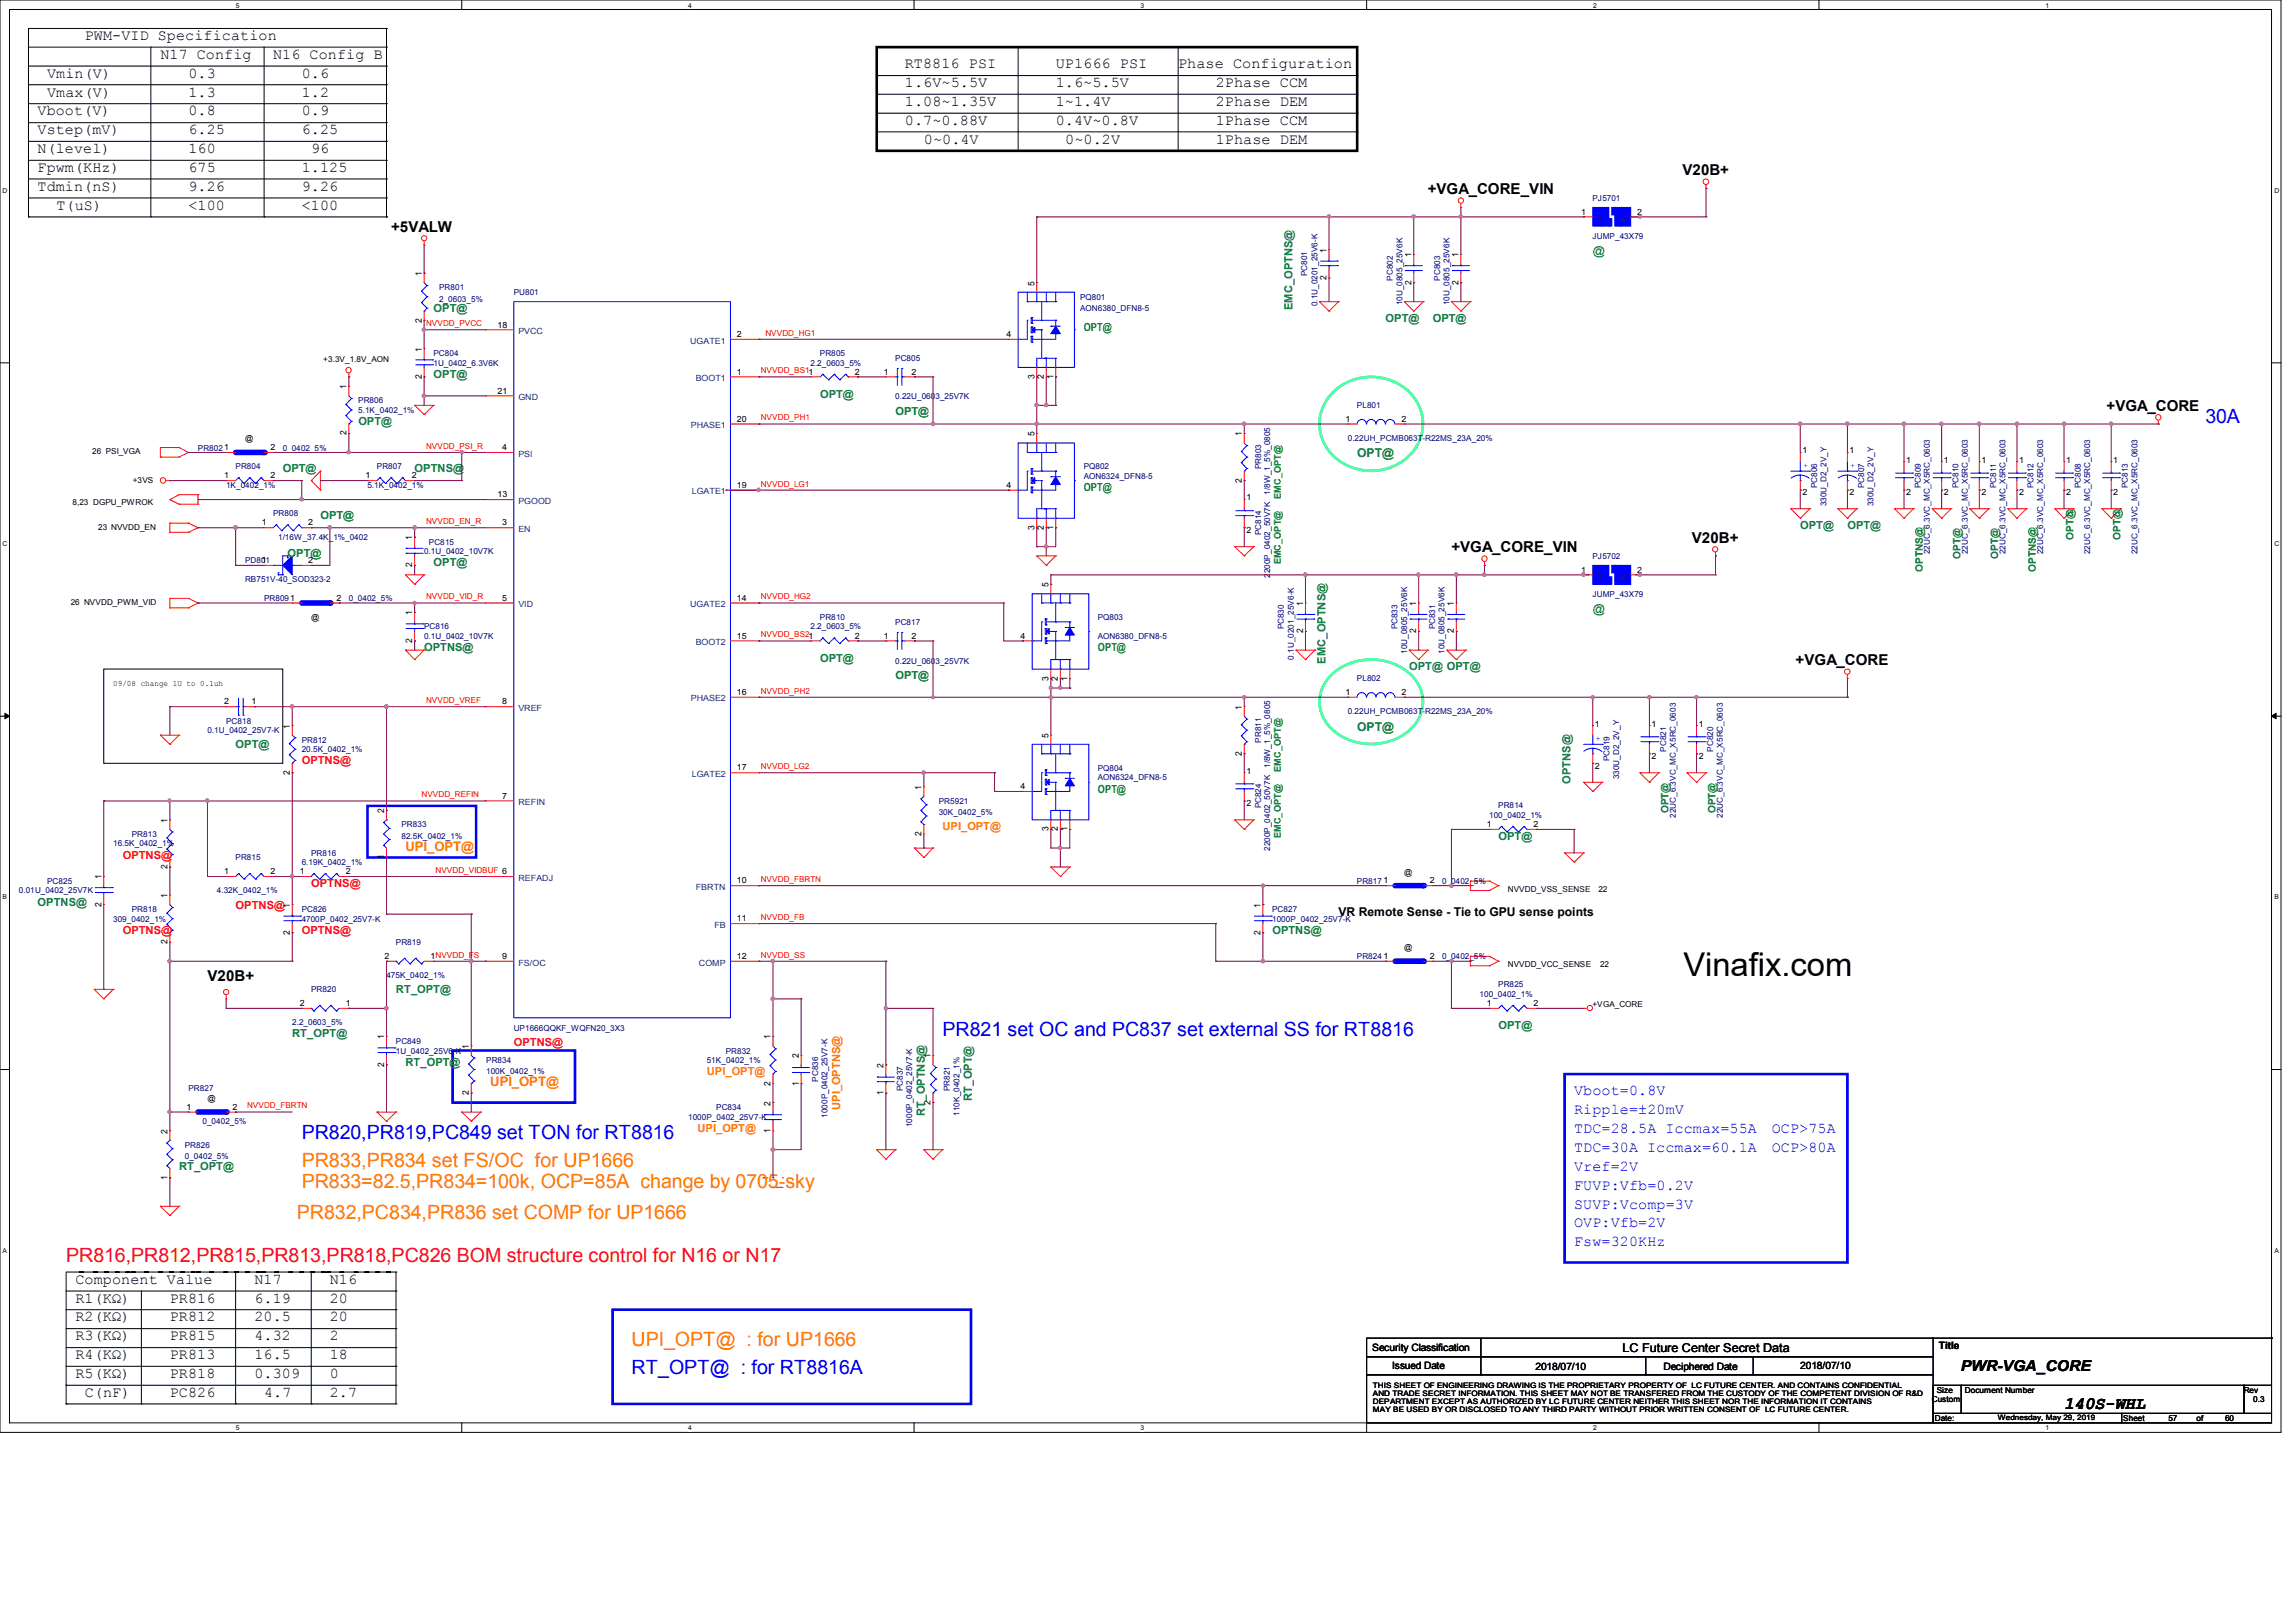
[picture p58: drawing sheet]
<svg xmlns="http://www.w3.org/2000/svg" width="297mm" height="210mm" viewBox="0 0 297 210" stroke-linecap="round" stroke-linejoin="round" font-family="sans-serif">
<defs><g id="words">
<text font-size="4.2" x="217.8" y="126.3">Vinafix.com</text>
<g font-size="2.5" fill="#00f">
<text x="285.3" y="54.7">30A</text>
<text x="121.9" y="134">PR821 set OC and PC837 set external SS for RT8816</text>
<text x="39" y="147.4">PR820,PR819,PC849 set TON for RT8816</text>
<text x="81.7" y="177.8">RT_OPT@ : for RT8816A</text>
</g>
<g font-size="2.5" fill="#ff8000">
<text x="39" y="151">PR833,PR834 set FS/OC for UP1666</text>
<text x="39" y="153.7">PR833=82.5,PR834=100k, OCP=85A change by 0705-sky</text>
<text x="38.4" y="157.7">PR832,PC834,PR836 set COMP for UP1666</text>
<text x="81.7" y="174.2">UPI_OPT@ : for UP1666</text>
</g>
<text font-size="2.5" fill="#f00" x="8.6" y="163.2">PR816,PR812,PR815,PR813,PR818,PC826 BOM structure control for N16 or N17</text>
<text font-size="2.3" x="267" y="182.4">140S-WHL</text>
<g font-size="1.9">
<text x="11" y="5.2">PWM-VID Specification</text>
<text x="6.1" y="10.1">Vmin(V)</text>
<text x="20.7" y="7.6">N17 Config</text>
<text x="24.4" y="10.1">0.3</text>
<text x="35.3" y="7.6">N16 Config B</text>
<text x="39" y="10.1">0.6</text>
<text x="117" y="8.8">RT8816 PSI</text>
<text x="117.1" y="11.3">1.6V~5.5V</text>
<text x="136.6" y="8.8">UP1666 PSI</text>
<text x="136.6" y="11.3">1.6~5.5V</text>
<text x="152.4" y="8.8">Phase Configuration</text>
<text x="157.3" y="11.3">2Phase CCM</text>
<text x="4.9" y="17.4">Vstep(mV)</text>
<text x="4.9" y="14.9">Vboot(V)</text>
<text x="6.1" y="12.5">Vmax(V)</text>
<text x="24.4" y="17.4">6.25</text>
<text x="24.4" y="12.5">1.3</text>
<text x="24.4" y="14.9">0.8</text>
<text x="39" y="12.5">1.2</text>
<text x="39" y="14.9">0.9</text>
<text x="39" y="17.4">6.25</text>
<text x="117.1" y="13.7">1.08~1.35V</text>
<text x="117.1" y="16.2">0.7~0.88V</text>
<text x="136.6" y="16.2">0.4V~0.8V</text>
<text x="136.6" y="13.7">1~1.4V</text>
<text x="157.3" y="13.7">2Phase DEM</text>
<text x="157.3" y="16.2">1Phase CCM</text>
<text x="4.9" y="19.8">N(level)</text>
<text x="4.9" y="22.3">Fpwm(KHz)</text>
<text x="24.4" y="19.8">160</text>
<text x="24.4" y="22.3">675</text>
<text x="39" y="22.3">1.125</text>
<text x="40.3" y="19.8">96</text>
<text x="119.5" y="18.6">0~0.4V</text>
<text x="137.8" y="18.6">0~0.2V</text>
<text x="157.3" y="18.6">1Phase DEM</text>
<text x="217.6" y="22.7">V20B+</text>
<text x="4.9" y="24.7">Tdmin(nS)</text>
<text x="7.3" y="27.1">T(uS)</text>
<text x="24.4" y="24.7">9.26</text>
<text x="24.4" y="27.1">&lt;100</text>
<text x="39" y="24.7">9.26</text>
<text x="39" y="27.1">&lt;100</text>
<text x="50.6" y="30">+5VALW</text>
<text x="184.7" y="25.1">+VGA_CORE_VIN</text>
<text x="272.5" y="53.2">+VGA_CORE</text>
<text x="187.7" y="71.5">+VGA_CORE_VIN</text>
<text x="218.9" y="70.2">V20B+</text>
<text x="232.3" y="86.1">+VGA_CORE</text>
<text x="26.8" y="126.9">V20B+</text>
<text x="9.8" y="166.1">Component Value</text>
<text x="32.9" y="166.1">N17</text>
<text x="42.7" y="166.1">N16</text>
<text x="9.8" y="168.6">R1(KΩ)</text>
<text x="9.8" y="171">R2(KΩ)</text>
<text x="9.8" y="173.4">R3(KΩ)</text>
<text x="22" y="173.4">PR815</text>
<text x="22" y="168.6">PR816</text>
<text x="22" y="171">PR812</text>
<text x="32.9" y="168.6">6.19</text>
<text x="32.9" y="171">20.5</text>
<text x="32.9" y="173.4">4.32</text>
<text x="42.7" y="168.6">20</text>
<text x="42.7" y="171">20</text>
<text x="42.7" y="173.4">2</text>
<text x="9.8" y="175.9">R4(KΩ)</text>
<text x="9.8" y="178.3">R5(KΩ)</text>
<text x="22" y="175.9">PR813</text>
<text x="22" y="178.3">PR818</text>
<text x="32.9" y="175.9">16.5</text>
<text x="32.9" y="178.3">0.309</text>
<text x="42.7" y="175.9">18</text>
<text x="42.7" y="178.3">0</text>
<text x="253.6" y="177.3">PWR-VGA_CORE</text>
<text x="11" y="180.8">C(nF)</text>
<text x="22" y="180.8">PC826</text>
<text x="34.2" y="180.8">4.7</text>
<text x="42.7" y="180.8">2.7</text>
</g>
<g font-size="1.9" fill="#00f">
<text x="203.6" y="141.7">Vboot=0.8V</text>
<text x="203.6" y="146.6">TDC=28.5A Iccmax=55A</text>
<text x="203.6" y="144.2">Ripple=±20mV</text>
<text x="203.6" y="149.1">TDC=30A Iccmax=60.1A</text>
<text x="229.2" y="149.1">OCP&gt;80A</text>
<text x="229.2" y="146.6">OCP&gt;75A</text>
<text x="203.6" y="151.5">Vref=2V</text>
<text x="203.6" y="153.9">FUVP:Vfb=0.2V</text>
<text x="203.6" y="156.4">SUVP:Vcomp=3V</text>
<text x="203.6" y="158.8">OVP:Vfb=2V</text>
<text x="203.6" y="161.2">Fsw=320KHz</text>
</g>
<g font-size="1.7" fill="#ff8000">
<text x="52.4" y="110.1">UPI_OPT@</text>
<text x="63.4" y="140.5">UPI_OPT@</text>
</g>
<g font-size="1.6" fill="#008000">
<text x="206" y="33">@</text>
<text x="175.6" y="59.1">OPT@</text>
<text x="206" y="79.4">@</text>
<text x="175.6" y="94.5">OPT@</text>
</g>
<g font-size="1.6">
<text x="173.1" y="118.5">VR Remote Sense - Tie to GPU sense points</text>
<text x="209.9" y="174.9">LC Future Center Secret Data</text>
</g>
<g font-size="1.4" fill="#008040">
<text x="56.1" y="40.4">OPT@</text>
<text x="167.2" y="40.1" transform="rotate(-90 167.2 40.1)">EMC_OPTNS@</text>
<text x="179.2" y="41.6">OPT@</text>
<text x="185.3" y="41.6">OPT@</text>
<text x="56.1" y="48.9">OPT@</text>
<text x="106.1" y="51.5">OPT@</text>
<text x="46.4" y="55">OPT@</text>
<text x="36.6" y="61.1">OPT@</text>
<text x="53.6" y="61.1">OPTNS@</text>
<text x="232.9" y="68.4">OPT@</text>
<text x="239" y="68.4">OPT@</text>
<text x="56.1" y="73.3">OPT@</text>
<text x="54.9" y="84.3">OPTNS@</text>
<text x="106.1" y="85.6">OPT@</text>
<text x="171.4" y="85.9" transform="rotate(-90 171.4 85.9)">EMC_OPTNS@</text>
<text x="182.3" y="86.7">OPT@ OPT@</text>
<text x="30.5" y="96.8">OPT@</text>
<text x="203.2" y="101.4" transform="rotate(-90 203.2 101.4)">OPTNS@</text>
<text x="193.8" y="108.7">OPT@</text>
<text x="4.9" y="117.2">OPTNS@</text>
<text x="164.6" y="120.9">OPTNS@</text>
<text x="51.2" y="128.5">RT_OPT@</text>
<text x="37.8" y="134.2">RT_OPT@</text>
<text x="52.4" y="137.9">RT_OPT@</text>
<text x="193.8" y="133.1">OPT@</text>
<text x="125.7" y="142.4" transform="rotate(-90 125.7 142.4)">RT_OPT@</text>
<text x="119.6" y="144.4" transform="rotate(-90 119.6 144.4)">RT_OPTNS@</text>
<text x="23.2" y="151.3">RT_OPT@</text>
</g>
<g font-size="1.4" fill="#008000">
<text x="140.2" y="42.8">OPT@</text>
<text x="115.8" y="53.7">OPT@</text>
<text x="140.2" y="63.5">OPT@</text>
<text x="41.4" y="67.2">OPT@</text>
<text x="37.2" y="72.1">OPT@</text>
<text x="115.8" y="87.8">OPT@</text>
<text x="142" y="84.3">OPT@</text>
<text x="142" y="102.6">OPT@</text>
</g>
<g font-size="1.4" fill="#f00">
<text x="39" y="98.9">OPTNS@</text>
<text x="15.9" y="111.1">OPTNS@</text>
<text x="30.5" y="117.6">OPTNS@</text>
<text x="40.3" y="114.8">OPTNS@</text>
<text x="15.9" y="120.9">OPTNS@</text>
<text x="39" y="120.9">OPTNS@</text>
<text x="66.5" y="135.3">OPTNS@</text>
</g>
<g font-size="1.4" fill="#ff8000">
<text x="121.9" y="107.4">UPI_OPT@</text>
<text x="91.4" y="139.2">UPI_OPT@</text>
<text x="108.7" y="143.6" transform="rotate(-90 108.7 143.6)">UPI_OPTNS@</text>
<text x="90.2" y="146.4">UPI_OPT@</text>
</g>
<g font-size="1.3" fill="#008000">
<text x="268.2" y="69.8" transform="rotate(-90 268.2 69.8)">OPT@</text>
<text x="274.3" y="69.8" transform="rotate(-90 274.3 69.8)">OPT@</text>
<text x="248.7" y="74" transform="rotate(-90 248.7 74)">OPTNS@</text>
<text x="253.6" y="72.3" transform="rotate(-90 253.6 72.3)">OPT@</text>
<text x="258.5" y="72.3" transform="rotate(-90 258.5 72.3)">OPT@</text>
<text x="263.4" y="74" transform="rotate(-90 263.4 74)">OPTNS@</text>
<text x="215.8" y="105.2" transform="rotate(-90 215.8 105.2)">OPT@</text>
<text x="221.9" y="105.2" transform="rotate(-90 221.9 105.2)">OPT@</text>
</g>
<g font-size="1.3">
<text x="177.5" y="174.8">Security Classification</text>
<text x="180.1" y="177.1">Issued Date</text>
<text x="198.6" y="177.2">2018/07/10</text>
<text x="215.2" y="177.2">Deciphered Date</text>
<text x="232.9" y="177.1">2018/07/10</text>
<text x="250.8" y="174.5">Title</text>
</g>
<g font-size="1.2">
<text x="54.6" y="35.7" transform="rotate(-90 54.6 35.7)">1</text>
<text x="171.6" y="32.7" transform="rotate(-90 171.6 32.7)">1</text>
<text x="182.6" y="33.3" transform="rotate(-90 182.6 33.3)">1</text>
<text x="188.7" y="33.3" transform="rotate(-90 188.7 33.3)">1</text>
<text x="54.6" y="41.7" transform="rotate(-90 54.6 41.7)">2</text>
<text x="133.8" y="37" transform="rotate(-90 133.8 37)">5</text>
<text x="171.6" y="36.2" transform="rotate(-90 171.6 36.2)">2</text>
<text x="182.6" y="36.8" transform="rotate(-90 182.6 36.8)">2</text>
<text x="188.7" y="36.8" transform="rotate(-90 188.7 36.8)">2</text>
<text x="54.6" y="45.5" transform="rotate(-90 54.6 45.5)">1</text>
<text x="44.8" y="50.4" transform="rotate(-90 44.8 50.4)">1</text>
<text x="54.6" y="49" transform="rotate(-90 54.6 49)">2</text>
<text x="133.8" y="49" transform="rotate(-90 133.8 49)">3</text>
<text x="135" y="49" transform="rotate(-90 135 49)">2</text>
<text x="136.3" y="49" transform="rotate(-90 136.3 49)">1</text>
<text x="44.8" y="56.3" transform="rotate(-90 44.8 56.3)">2</text>
<text x="133.8" y="56.5" transform="rotate(-90 133.8 56.5)">5</text>
<text x="160.6" y="56.5" transform="rotate(-90 160.6 56.5)">1</text>
<text x="160.6" y="62.4" transform="rotate(-90 160.6 62.4)">2</text>
<text x="53.3" y="69.9" transform="rotate(-90 53.3 69.9)">1</text>
<text x="133.8" y="68.5" transform="rotate(-90 133.8 68.5)">3</text>
<text x="135" y="68.5" transform="rotate(-90 135 68.5)">2</text>
<text x="136.3" y="68.5" transform="rotate(-90 136.3 68.5)">1</text>
<text x="53.3" y="73.4" transform="rotate(-90 53.3 73.4)">2</text>
<text x="135.6" y="76" transform="rotate(-90 135.6 76)">5</text>
<text x="53.3" y="83.2" transform="rotate(-90 53.3 83.2)">2</text>
<text x="53.3" y="79.6" transform="rotate(-90 53.3 79.6)">1</text>
<text x="168.6" y="82" transform="rotate(-90 168.6 82)">2</text>
<text x="168.6" y="78.4" transform="rotate(-90 168.6 78.4)">1</text>
<text x="183.2" y="82" transform="rotate(-90 183.2 82)">2</text>
<text x="183.2" y="78.4" transform="rotate(-90 183.2 78.4)">1</text>
<text x="188.1" y="82" transform="rotate(-90 188.1 82)">2</text>
<text x="188.1" y="78.4" transform="rotate(-90 188.1 78.4)">1</text>
<text x="135.6" y="88.1" transform="rotate(-90 135.6 88.1)">3</text>
<text x="136.9" y="88.1" transform="rotate(-90 136.9 88.1)">2</text>
<text x="138.1" y="88.1" transform="rotate(-90 138.1 88.1)">1</text>
<text x="37.5" y="94.3" transform="rotate(-90 37.5 94.3)">1</text>
<text x="135.6" y="95.5" transform="rotate(-90 135.6 95.5)">5</text>
<text x="160.6" y="91.8" transform="rotate(-90 160.6 91.8)">1</text>
<text x="37.5" y="100.2" transform="rotate(-90 37.5 100.2)">2</text>
<text x="160.6" y="97.8" transform="rotate(-90 160.6 97.8)">2</text>
<text x="21.7" y="106.5" transform="rotate(-90 21.7 106.5)">1</text>
<text x="49.7" y="105.2" transform="rotate(-90 49.7 105.2)">2</text>
<text x="119.2" y="102.2" transform="rotate(-90 119.2 102.2)">1</text>
<text x="135.6" y="107.6" transform="rotate(-90 135.6 107.6)">3</text>
<text x="136.9" y="107.6" transform="rotate(-90 136.9 107.6)">2</text>
<text x="138.1" y="107.6" transform="rotate(-90 138.1 107.6)">1</text>
<text x="13.1" y="113.8" transform="rotate(-90 13.1 113.8)">1</text>
<text x="21.7" y="112.4" transform="rotate(-90 21.7 112.4)">2</text>
<text x="49.7" y="111.2" transform="rotate(-90 49.7 111.2)">1</text>
<text x="119.2" y="108.2" transform="rotate(-90 119.2 108.2)">2</text>
<text x="13.1" y="117.3" transform="rotate(-90 13.1 117.3)">2</text>
<text x="21.7" y="116.2" transform="rotate(-90 21.7 116.2)">1</text>
<text x="37.5" y="117.4" transform="rotate(-90 37.5 117.4)">1</text>
<text x="163.1" y="117.4" transform="rotate(-90 163.1 117.4)">1</text>
<text x="21.7" y="122.2" transform="rotate(-90 21.7 122.2)">2</text>
<text x="37.5" y="121" transform="rotate(-90 37.5 121)">2</text>
<text x="163.1" y="121" transform="rotate(-90 163.1 121)">2</text>
<text x="49.7" y="134.5" transform="rotate(-90 49.7 134.5)">1</text>
<text x="60.7" y="135.7" transform="rotate(-90 60.7 135.7)">1</text>
<text x="99.7" y="134.5" transform="rotate(-90 99.7 134.5)">1</text>
<text x="103.3" y="136.9" transform="rotate(-90 103.3 136.9)">2</text>
<text x="120.4" y="136.9" transform="rotate(-90 120.4 136.9)">1</text>
<text x="49.7" y="138" transform="rotate(-90 49.7 138)">2</text>
<text x="60.7" y="141.7" transform="rotate(-90 60.7 141.7)">2</text>
<text x="99.7" y="143" transform="rotate(-90 99.7 143)">2</text>
<text x="99.7" y="140.5" transform="rotate(-90 99.7 140.5)">2</text>
<text x="103.3" y="140.5" transform="rotate(-90 103.3 140.5)">1</text>
<text x="114.3" y="141.7" transform="rotate(-90 114.3 141.7)">1</text>
<text x="114.3" y="138.1" transform="rotate(-90 114.3 138.1)">2</text>
<text x="120.4" y="142.9" transform="rotate(-90 120.4 142.9)">2</text>
<text x="21.7" y="146.7" transform="rotate(-90 21.7 146.7)">2</text>
<text x="99.7" y="146.6" transform="rotate(-90 99.7 146.6)">1</text>
<text x="21.7" y="152.7" transform="rotate(-90 21.7 152.7)">1</text>
</g>
<g font-size="1.2" fill="#008000">
<text x="165.7" y="64.5" transform="rotate(-90 165.7 64.5)">EMC_OPT@</text>
<text x="165.7" y="73" transform="rotate(-90 165.7 73)">EMC_OPT@</text>
<text x="165.7" y="99.9" transform="rotate(-90 165.7 99.9)">EMC_OPT@</text>
<text x="165.7" y="108.4" transform="rotate(-90 165.7 108.4)">EMC_OPT@</text>
</g>
<g font-size="1.1">
<text x="204.5" y="27.8">1</text>
<text x="211.8" y="27.8">2</text>
<text x="41.8" y="46.8">+3.3V_1.8V_AON</text>
<text x="64.3" y="42.4">18</text>
<text x="95.3" y="43.6">2</text>
<text x="130.2" y="43.6">4</text>
<text x="64.3" y="50.9">21</text>
<text x="95.3" y="48.5">1</text>
<text x="110.6" y="48.5">2</text>
<text x="114.3" y="48.5">1</text>
<text x="117.9" y="48.5">2</text>
<text x="11.9" y="58.8">26 PSI_VGA</text>
<text x="31.7" y="57.1">@</text>
<text x="35" y="58.3">2</text>
<text x="65" y="58.3">4</text>
<text x="95.3" y="54.6">20</text>
<text x="174.1" y="54.6">1</text>
<text x="181.3" y="54.6">2</text>
<text x="233.2" y="58.6">1</text>
<text x="239.2" y="58.6">1</text>
<text x="246.6" y="59.9">1</text>
<text x="251.4" y="59.9">1</text>
<text x="256.3" y="59.9">1</text>
<text x="261.2" y="59.9">1</text>
<text x="267.3" y="59.9">1</text>
<text x="273.4" y="59.9">1</text>
<text x="9.4" y="65.4">8,23 DGPU_PWROK</text>
<text x="17.2" y="62.4">+3VS</text>
<text x="29" y="61.9">1</text>
<text x="35" y="61.9">2</text>
<text x="47.3" y="61.9">1</text>
<text x="53.3" y="61.9">2</text>
<text x="64.3" y="64.3">13</text>
<text x="95.3" y="63.1">19</text>
<text x="130.2" y="63.1">4</text>
<text x="161.2" y="64.7">1</text>
<text x="233.2" y="64.1">2</text>
<text x="239.2" y="64.1">2</text>
<text x="246.6" y="64.1">2</text>
<text x="251.4" y="64.1">2</text>
<text x="256.3" y="64.1">2</text>
<text x="261.2" y="64.1">2</text>
<text x="267.3" y="64.1">2</text>
<text x="273.4" y="64.1">2</text>
<text x="12.7" y="68.5">23 NVVDD_EN</text>
<text x="33.9" y="68">1</text>
<text x="39.9" y="68">2</text>
<text x="65" y="68">3</text>
<text x="161.2" y="69">2</text>
<text x="33.9" y="72.9">1</text>
<text x="39.9" y="72.9">2</text>
<text x="43.5" y="77.7">2</text>
<text x="65" y="77.7">5</text>
<text x="95.3" y="77.7">14</text>
<text x="204.5" y="74.1">1</text>
<text x="211.8" y="74.1">2</text>
<text x="9.1" y="78.3">26 NVVDD_PWM_VID</text>
<text x="40.3" y="80.2">@</text>
<text x="95.3" y="82.6">15</text>
<text x="110.6" y="82.6">2</text>
<text x="114.3" y="82.6">1</text>
<text x="117.9" y="82.6">2</text>
<text x="132" y="82.6">4</text>
<text x="14.6" y="88.7">09/08 change 1U to 0.1uh</text>
<text x="95.3" y="89.9">16</text>
<text x="174.1" y="89.9">1</text>
<text x="181.3" y="89.9">2</text>
<text x="29" y="91.1">2</text>
<text x="32.6" y="91.1">1</text>
<text x="65" y="91.1">8</text>
<text x="206.3" y="94">1</text>
<text x="213.6" y="94">1</text>
<text x="219.7" y="94">1</text>
<text x="95.3" y="99.7">17</text>
<text x="161.2" y="100.1">1</text>
<text x="206.3" y="99.4">2</text>
<text x="213.6" y="98.2">2</text>
<text x="219.7" y="98.2">2</text>
<text x="65" y="103.3">7</text>
<text x="132" y="102.1">4</text>
<text x="161.2" y="104.3">2</text>
<text x="192.3" y="107">1</text>
<text x="198.4" y="107">2</text>
<text x="29" y="113.1">1</text>
<text x="35" y="113.1">2</text>
<text x="38.8" y="113.1">1</text>
<text x="44.7" y="113.1">2</text>
<text x="181.6" y="113.2">@</text>
<text x="95.3" y="114.3">10</text>
<text x="95.3" y="119.2">11</text>
<text x="179" y="114.3">1</text>
<text x="184.9" y="114.3">2</text>
<text x="195" y="115.4">NVVDD_VSS_SENSE</text>
<text x="206.8" y="115.4">22</text>
<text x="49.7" y="124.1">2</text>
<text x="55.7" y="124.1">1NVVDD_FS</text>
<text x="65" y="124.1">9</text>
<text x="95.3" y="124.1">12</text>
<text x="179" y="124.1">1</text>
<text x="181.6" y="122.9">@</text>
<text x="184.9" y="124.1">2</text>
<text x="195" y="125.1">NVVDD_VCC_SENSE</text>
<text x="207" y="125.1">22</text>
<text x="38.8" y="130.2">2</text>
<text x="44.7" y="130.2">1</text>
<text x="192.3" y="130.2">1</text>
<text x="198.4" y="130.2">2</text>
<text x="206" y="130.3">+VGA_CORE</text>
<text x="24.1" y="143.6">1</text>
<text x="26.8" y="142.4">@</text>
<text x="30.1" y="143.6">2</text>
<text x="249.9" y="181.4">Custom</text>
<text x="250.3" y="183.9">Date:</text>
<text x="250.5" y="180.2">Size</text>
<text x="254.2" y="180.2">Document Number</text>
<text x="274.7" y="183.9">Sheet</text>
<text x="280.5" y="183.9">57</text>
<text x="284.1" y="183.9">of</text>
<text x="287.8" y="183.9">60</text>
<text x="290.2" y="180.2">Rev</text>
<text x="291.5" y="181.4">0.3</text>
</g>
<g font-size="1.1" fill="#000080">
<text x="206" y="26">PJ5701</text>
<text x="169.1" y="35.7" transform="rotate(-90 169.1 35.7)">PC801</text>
<text x="206" y="31">JUMP_43X79</text>
<text x="56.8" y="37.6">PR801</text>
<text x="56.8" y="39">2_0603_5%</text>
<text x="66.5" y="38.2">PU801</text>
<text x="139.7" y="38.8">PQ801</text>
<text x="139.7" y="40.3">AON6380_DFN8-5</text>
<text x="170.4" y="39.6" transform="rotate(-90 170.4 39.6)">0.1U_0201_25V6-K</text>
<text x="180.2" y="36.3" transform="rotate(-90 180.2 36.3)">PC802</text>
<text x="181.4" y="39.5" transform="rotate(-90 181.4 39.5)">10U_0805_25V6K</text>
<text x="186.3" y="36.3" transform="rotate(-90 186.3 36.3)">PC803</text>
<text x="187.5" y="39.5" transform="rotate(-90 187.5 39.5)">10U_0805_25V6K</text>
<text x="56.1" y="46.1">PC804</text>
<text x="56.1" y="47.3">1U_0402_6.3V6K</text>
<text x="104.8" y="47.3">2.2_0603_5%</text>
<text x="106.1" y="46.1">PR805</text>
<text x="115.8" y="46.7">PC805</text>
<text x="46.3" y="52.2">PR806</text>
<text x="46.3" y="53.4">5.1K_0402_1%</text>
<text x="115.8" y="51.7">0.22U_0603_25V7K</text>
<text x="175.5" y="52.8">PL801</text>
<text x="25.6" y="58.3">PR8021</text>
<text x="36.6" y="58.3">0_0402_5%</text>
<text x="174.3" y="57.1">0.22UH_PCMB063T-R22MS_23A_20%</text>
<text x="29.2" y="63.2">1K_0402_1%</text>
<text x="30.5" y="60.7">PR804</text>
<text x="47.5" y="63.2">5.1K_0402_1%</text>
<text x="48.8" y="60.7">PR807</text>
<text x="140.2" y="60.7">PQ802</text>
<text x="140.2" y="61.9">AON6324_DFN8-5</text>
<text x="163.1" y="60.7" transform="rotate(-90 163.1 60.7)">PR803</text>
<text x="164.3" y="64" transform="rotate(-90 164.3 64)">1/8W_1_5%_0805</text>
<text x="235" y="63.2" transform="rotate(-90 235 63.2)">PC806</text>
<text x="236.3" y="65.5" transform="rotate(-90 236.3 65.5)">330U_D2_2V_Y</text>
<text x="241.1" y="63.2" transform="rotate(-90 241.1 63.2)">PC807</text>
<text x="242.4" y="65.5" transform="rotate(-90 242.4 65.5)">330U_D2_2V_Y</text>
<text x="248.5" y="63.2" transform="rotate(-90 248.5 63.2)">PC809</text>
<text x="253.3" y="63.2" transform="rotate(-90 253.3 63.2)">PC810</text>
<text x="258.2" y="63.2" transform="rotate(-90 258.2 63.2)">PC811</text>
<text x="263.1" y="63.2" transform="rotate(-90 263.1 63.2)">PC812</text>
<text x="269.2" y="63.2" transform="rotate(-90 269.2 63.2)">PC808</text>
<text x="275.3" y="63.2" transform="rotate(-90 275.3 63.2)">PC813</text>
<text x="35.3" y="66.8">PR808</text>
<text x="36" y="69.9">1/16W_37.4K_1%_0402</text>
<text x="54.9" y="71.7">0.1U_0402_10V7K</text>
<text x="55.5" y="70.5">PC815</text>
<text x="163.1" y="69.3" transform="rotate(-90 163.1 69.3)">PC814</text>
<text x="249.6" y="71.7" transform="rotate(-90 249.6 71.7)">22UC_6.3VC_MC_X5RC_0603</text>
<text x="254.6" y="71.7" transform="rotate(-90 254.6 71.7)">22UC_6.3VC_MC_X5RC_0603</text>
<text x="259.4" y="71.7" transform="rotate(-90 259.4 71.7)">22UC_6.3VC_MC_X5RC_0603</text>
<text x="264.3" y="71.7" transform="rotate(-90 264.3 71.7)">22UC_6.3VC_MC_X5RC_0603</text>
<text x="270.4" y="71.7" transform="rotate(-90 270.4 71.7)">22UC_6.3VC_MC_X5RC_0603</text>
<text x="276.5" y="71.7" transform="rotate(-90 276.5 71.7)">22UC_6.3VC_MC_X5RC_0603</text>
<text x="31.7" y="72.9">PD801</text>
<text x="31.7" y="75.4">RB751V-40_SOD323-2</text>
<text x="34.2" y="77.8">PR8091</text>
<text x="45.1" y="77.8">0_0402_5%</text>
<text x="164.3" y="74.8" transform="rotate(-90 164.3 74.8)">2200P_0402_50V7K</text>
<text x="206" y="72.3">PJ5702</text>
<text x="206" y="77.3">JUMP_43X79</text>
<text x="54.9" y="81.4">PC816</text>
<text x="54.9" y="82.7">0.1U_0402_10V7K</text>
<text x="104.8" y="81.4">2.2_0603_5%</text>
<text x="106.1" y="80.2">PR810</text>
<text x="115.8" y="80.9">PC817</text>
<text x="142" y="80.2">PQ803</text>
<text x="142" y="82.7">AON6380_DFN8-5</text>
<text x="166" y="81.4" transform="rotate(-90 166 81.4)">PC830</text>
<text x="180.8" y="81.4" transform="rotate(-90 180.8 81.4)">PC833</text>
<text x="185.6" y="81.4" transform="rotate(-90 185.6 81.4)">PC831</text>
<text x="115.8" y="85.9">0.22U_0603_25V7K</text>
<text x="167.4" y="85.3" transform="rotate(-90 167.4 85.3)">0.1U_0201_25V6-K</text>
<text x="175.5" y="88.1">PL802</text>
<text x="182" y="84.6" transform="rotate(-90 182 84.6)">10U_0805_25V6K</text>
<text x="186.9" y="84.6" transform="rotate(-90 186.9 84.6)">10U_0805_25V6K</text>
<text x="26.8" y="94.9">0.1U_0402_25V7-K</text>
<text x="29.2" y="93.6">PC818</text>
<text x="174.3" y="92.4">0.22UH_PCMB063T-R22MS_23A_20%</text>
<text x="39" y="96.1">PR812</text>
<text x="39" y="97.3">20.5K_0402_1%</text>
<text x="142" y="99.7">PQ804</text>
<text x="142" y="101">AON6324_DFN8-5</text>
<text x="163.1" y="96.1" transform="rotate(-90 163.1 96.1)">PR811</text>
<text x="164.3" y="99.4" transform="rotate(-90 164.3 99.4)">1/8W_1_5%_0805</text>
<text x="208.2" y="98.5" transform="rotate(-90 208.2 98.5)">PC819</text>
<text x="209.4" y="100.8" transform="rotate(-90 209.4 100.8)">330U_D2_2V_Y</text>
<text x="215.5" y="97.3" transform="rotate(-90 215.5 97.3)">PC821</text>
<text x="221.6" y="97.3" transform="rotate(-90 221.6 97.3)">PC820</text>
<text x="51.9" y="107.1">PR833</text>
<text x="121.4" y="104">PR5921</text>
<text x="121.4" y="105.5">30K_0402_5%</text>
<text x="163.1" y="104.6" transform="rotate(-90 163.1 104.6)">PC824</text>
<text x="192.6" y="105.8">100_0402_1%</text>
<text x="193.8" y="104.6">PR814</text>
<text x="216.8" y="105.8" transform="rotate(-90 216.8 105.8)">22UC_6.3VC_MC_X5RC_0603</text>
<text x="222.9" y="105.8" transform="rotate(-90 222.9 105.8)">22UC_6.3VC_MC_X5RC_0603</text>
<text x="14.6" y="109.5">16.5K_0402_1%</text>
<text x="17.1" y="108.3">PR813</text>
<text x="30.5" y="111.3">PR815</text>
<text x="39" y="111.9">6.19K_0402_1%</text>
<text x="40.3" y="110.7">PR816</text>
<text x="51.9" y="108.5">82.5K_0402_1%</text>
<text x="164.3" y="110.1" transform="rotate(-90 164.3 110.1)">2200P_0402_50V7K</text>
<text x="2.5" y="115.6">0.01U_0402_25V7K</text>
<text x="6.1" y="114.4">PC825</text>
<text x="14.6" y="119.3">309_0402_1%</text>
<text x="17.1" y="118">PR818</text>
<text x="28.1" y="115.6">4.32K_0402_1%</text>
<text x="39" y="118">PC826</text>
<text x="39" y="119.3">4700P_0402_25V7-K</text>
<text x="164.6" y="118">PC827</text>
<text x="164.6" y="119.3">1000P_0402_25V7-K</text>
<text x="175.5" y="114.4">PR817</text>
<text x="186.5" y="114.4">0_0402_5%</text>
<text x="51.2" y="122.3">PR819</text>
<text x="175.5" y="124.1">PR824</text>
<text x="186.5" y="124.1">0_0402_5%</text>
<text x="40.3" y="128.4">PR820</text>
<text x="50" y="126.6">475K_0402_1%</text>
<text x="191.4" y="129">100_0402_1%</text>
<text x="193.8" y="127.8">PR825</text>
<text x="37.8" y="132.7">2.2_0603_5%</text>
<text x="51.2" y="135.1">PC849</text>
<text x="51.2" y="136.3">1U_0402_25V6-K</text>
<text x="62.9" y="137.5">PR834</text>
<text x="66.5" y="133.4">UP1666QQKF_WQFN20_3X3</text>
<text x="91.4" y="137.5">51K_0402_1%</text>
<text x="93.9" y="136.3">PR832</text>
<text x="24.4" y="141.2">PR827</text>
<text x="62.9" y="139">100K_0402_1%</text>
<text x="92.7" y="143.6">PC834</text>
<text x="105.8" y="140" transform="rotate(-90 105.8 140)">PC836</text>
<text x="116.8" y="141.2" transform="rotate(-90 116.8 141.2)">PC837</text>
<text x="122.9" y="141.2" transform="rotate(-90 122.9 141.2)">PR821</text>
<text x="23.9" y="148.5">PR826</text>
<text x="23.9" y="150">0_0402_5%</text>
<text x="26.2" y="145.5">0_0402_5%</text>
<text x="89" y="144.9">1000P_0402_25V7-K</text>
<text x="107" y="144.6" transform="rotate(-90 107 144.6)">1000P_0402_25V7-K</text>
<text x="118" y="145.8" transform="rotate(-90 118 145.8)">1000P_0402_25V7-K</text>
<text x="124.1" y="144.4" transform="rotate(-90 124.1 144.4)">110K_0402_1%</text>
</g>
<g font-size="1.1" fill="#004080">
<text x="206.6" y="28.6">1</text>
<text x="209.7" y="28.6">2</text>
<text x="67.1" y="43.2">PVCC</text>
<text x="89.3" y="44.4">UGATE1</text>
<text x="67.1" y="51.8">GND</text>
<text x="90" y="49.3">BOOT1</text>
<text x="67.1" y="59.1">PSI</text>
<text x="89.4" y="55.4">PHASE1</text>
<text x="67.1" y="65.2">PGOOD</text>
<text x="89.5" y="64">LGATE1</text>
<text x="67.1" y="68.8">EN</text>
<text x="206.6" y="74.9">1</text>
<text x="209.7" y="74.9">2</text>
<text x="67.1" y="78.6">VID</text>
<text x="89.3" y="78.6">UGATE2</text>
<text x="90" y="83.5">BOOT2</text>
<text x="67.1" y="92">VREF</text>
<text x="89.4" y="90.8">PHASE2</text>
<text x="89.5" y="100.5">LGATE2</text>
<text x="67.1" y="104.2">REFIN</text>
<text x="67.1" y="114">REFADJ</text>
<text x="90" y="115.1">FBRTN</text>
<text x="67.1" y="124.9">FS/OC</text>
<text x="90.4" y="124.9">COMP</text>
<text x="92.4" y="120.1">FB</text>
</g>
<g font-size="1.1" fill="#f00">
<text x="55.1" y="42.2">NVVDD_PVCC</text>
<text x="99" y="43.4">NVVDD_HG1</text>
<text x="98.4" y="48.3">NVVDD_BS11</text>
<text x="55.1" y="58.1">NVVDD_PSI_R</text>
<text x="98.4" y="54.4">NVVDD_PH1</text>
<text x="98.4" y="63">NVVDD_LG1</text>
<text x="55.1" y="67.8">NVVDD_EN_R</text>
<text x="55.1" y="77.6">NVVDD_VID_R</text>
<text x="98.4" y="77.6">NVVDD_HG2</text>
<text x="98.4" y="82.5">NVVDD_BS21</text>
<text x="98.4" y="89.7">NVVDD_PH2</text>
<text x="55.1" y="91">NVVDD_VREF</text>
<text x="98.4" y="99.5">NVVDD_LG2</text>
<text x="54.5" y="103.2">NVVDD_REFIN</text>
<text x="56.3" y="112.9">NVVDD_VIDBUF 6</text>
<text x="98.4" y="119">NVVDD_FB</text>
<text x="98.4" y="114.1">NVVDD_FBRTN</text>
<text x="98.4" y="123.9">NVVDD_SS</text>
<text x="32" y="143.4">NVVDD_FBRTN</text>
</g>
<g font-size="1.1" fill="#00f">
<text x="233.3" y="60.6">+</text>
<text x="239.4" y="60.6">+</text>
<text x="206.5" y="95.9">+</text>
</g>
<g font-size="1">
<text x="177.6" y="179.6">THIS SHEET OF ENGINEERING DRAWING IS THE PROPRIETARY PROPERTY OF LC FUTURE CENTER. AND CONTAINS CONFIDENTIAL</text>
<text x="177.6" y="180.6">AND TRADE SECRET INFORMATION. THIS SHEET MAY NOT BE TRANSFERED FROM THE CUSTODY OF THE COMPETENT DIVISION OF R&amp;D</text>
<text x="177.6" y="181.7">DEPARTMENT EXCEPT AS AUTHORIZED BY LC FUTURE CENTER NEITHER THIS SHEET NOR THE INFORMATION IT CONTAINS</text>
<text x="177.6" y="182.7">MAY BE USED BY OR DISCLOSED TO ANY THIRD PARTY WITHOUT PRIOR WRITTEN CONSENT OF LC FUTURE CENTER.</text>
<text x="258.4" y="183.8">Wednesday, May 29, 2019</text>
</g>
<g font-size=".9">
<text x="30.5" y="1">5</text>
<text x="89" y="1">4</text>
<text x="147.5" y="1">3</text>
<text x="206.1" y="1">2</text>
<text x="264.6" y="1">1</text>
<text x=".3" y="24.9">D</text>
<text x="294.2" y="24.9">D</text>
<text x=".3" y="70.6">C</text>
<text x="294.2" y="70.6">C</text>
<text x=".3" y="116.4">B</text>
<text x="294.2" y="116.4">B</text>
<text x=".3" y="162.1">A</text>
<text x="294.2" y="162.1">A</text>
<text x="30.5" y="185.1">5</text>
<text x="89" y="185.1">4</text>
<text x="147.5" y="185.1">3</text>
<text x="206.1" y="185.1">2</text>
<text x="264.6" y="185.1">1</text>
</g>
</g></defs>
<path d="M0 0h295.1v185.3h-295.1zM1.2 1.2h292.6v182.9h-292.6z" fill="none" stroke="#000" stroke-width=".13"/>
<g fill="#fff">
<path d="M30.5 .2h.4v.9h-.4z"/>
<path d="M30.5 184.3h.4v1h-.4z"/>
</g>
<path d="M59.7 0v1.2M59.7 184.1v1.2" fill="none" stroke="#000" stroke-width=".13"/>
<g fill="#fff">
<path d="M89 .2h.5v.9h-.5z"/>
<path d="M89 184.3h.5v1h-.5z"/>
</g>
<path d="M118.2 0v1.2M118.2 184.1v1.2" fill="none" stroke="#000" stroke-width=".13"/>
<g fill="#fff">
<path d="M147.5 .2h.5v.9h-.5z"/>
<path d="M147.5 184.3h.5v1h-.5z"/>
</g>
<path d="M176.8 0v1.2M176.8 184.1v1.2" fill="none" stroke="#000" stroke-width=".13"/>
<g fill="#fff">
<path d="M206 .2h.5v.9h-.5z"/>
<path d="M206 184.3h.5v1h-.5z"/>
</g>
<path d="M235.3 0v1.2M235.3 184.1v1.2" fill="none" stroke="#000" stroke-width=".13"/>
<g fill="#fff">
<path d="M264.5 .2h.5v.9h-.5z"/>
<path d="M264.5 184.3h.5v1h-.5z"/>
<path d="M.3 24.1h.6v1h-.6z"/>
<path d="M294.2 24.1h.6v1h-.6z"/>
<path d="M.3 69.8h.6v1h-.6z"/>
<path d="M294.2 69.8h.6v1h-.6z"/>
</g>
<path d="M0 46.9h1.2M293.8 46.9h1.3" fill="none" stroke="#000" stroke-width=".13"/>
<g fill="#fff">
<path d="M.3 115.5h.6v1h-.6z"/>
<path d="M294.2 115.5h.5v1h-.5z"/>
</g>
<path d="M0 92.7h1.2M293.8 92.7h1.3" fill="none" stroke="#000" stroke-width=".13"/>
<path d="M.6 92.3l.6 .4-.6 .3zM293.8 92.7l.6-.4v.7z" fill="#000" stroke="#000" stroke-width=".13"/>
<g fill="#fff">
<path d="M.3 161.2h.6v1h-.6z"/>
<path d="M294.2 161.2h.5v1h-.5z"/>
</g>
<g fill="none" stroke="#000" stroke-width=".13">
<path d="M3.7 18.3h46.3M3.7 15.9h46.3M3.7 6.1h46.3M3.7 8.6h46.3M3.7 13.4h46.3M3.7 11h46.3M19.5 6.1v22M34.2 6.1v22M50 18.3h.1M50 15.9h.1M50 3.7h.1M50 6.1h.1"/>
<path d="M50 8.6h.1M50 13.4h.1M50 11h.1M50 3.7h-46.3v24.4M50 3.7v24.4M113.4 9.8h62.2M113.4 12.2h62.2M113.4 14.6h62.2M113.4 17.1h62.2M131.7 19.5h.1M131.7 6.1v13.4M152.4 19.5h.1"/>
<path d="M152.4 6.1v13.4M175.6 9.8h.1M175.6 12.2h.1M175.6 14.6h.1M175.6 17.1h.1M3.7 28.1h.1M3.7 20.7h46.3M3.7 23.2h46.3M3.7 28.1h46.3M3.7 25.6h46.3M19.5 28.1h.1M34.2 28.1h.1"/>
<path d="M50 20.7h.1M50 23.2h.1M50 28.1h.1M50 25.6h.1M13.4 86.6h23.2v12.2h-23.2zM0 138.4h1.2M293.8 138.4h1.3M8.6 179.2h.1M8.6 169.5h42.6M8.6 171.9h42.6M8.6 174.4h42.6M8.6 167h42.6"/>
<path d="M8.6 179.2h42.6M8.6 176.8h42.6M18.3 167v14.7M30.5 164.6v17.1M40.3 164.6v17.1M51.2 169.5h.1M51.2 171.9h.1M51.2 174.4h.1M51.2 167h.1M51.2 179.2h.1M51.2 176.8h.1M51.2 164.6h.1"/>
<path d="M51.2 164.6h-42.6v17.1M51.2 164.6v17.1M176.8 173.1h73.3v2.5h-73.3zM176.8 175.6h73.3v2.3h-73.3zM176.8 177.9h73.3v6.2h-73.3zM191.6 175.6h.1M191.6 177.9h.1M191.6 173.1v4.8M212.9 177.9h.1M212.9 175.6v2.3M226.8 177.9h.1M226.8 175.6v2.3"/>
<path d="M249.9 173.1h43.9M250.1 179.2h3.6v3.7h-3.6zM253.7 179.2h36.6v3.7h-36.6zM290.3 179.2h3.5v3.7h-3.5zM293.8 173.1h.1M293.8 173.1v6.1M8.6 181.7h.1M8.6 181.7h42.6M18.3 181.7h.1M30.5 181.7h.1M40.3 181.7h.1M51.2 181.7h.1"/>
<path d="M250.1 182.9h24.3v1.2h-24.3zM274.4 182.9h19.4v1.2h-19.4z"/>
</g>
<path d="M113.4 6.1h62.2v13.4h-62.2z" fill="none" stroke="#000" stroke-width=".34"/>
<path d="M47.5 104.3h14.1v6.7h-14.1zM58.5 135.9h15.9v6.8h-15.9zM202.4 139h36.6v24.4h-36.6zM79.2 169.5h46.4v12.2h-46.4z" fill="none" stroke="#00f" stroke-width=".34"/>
<path d="M172.6 50.5a7.1 7.1 0 0 1 10.7 1.6 5.8 5.8 0 0 1-2.8 8.1 6.9 6.9 0 0 1-9.5-3.4 5.7 5.7 0 0 1 1.6-6.3zM172 87.6a7.6 7.6 0 0 1 10.8 0 4.7 4.7 0 0 1-.7 7.1 7.7 7.7 0 0 1-10.1-.7 4.7 4.7 0 0 1 0-6.4z" fill="none" stroke="#00ff80" stroke-width=".34"/>
<g fill="none" stroke="#f00" stroke-width=".13">
<path d="M54.9 31.7h.1M54.9 35.3h.1M54.9 31.2v.5M54.9 35.3v1.3M134.1 36.6h.1M134.1 36.6v1.2M170.7 39h.1M170.7 39h2.4M170.7 39l1.2 1.3M171.9 32.3h.1M171.9 36h.1M171.9 32.3v1.2"/>
<path d="M171.9 34.8v1.2M173.1 39h.1M173.1 39l-1.2 1.3M181.7 39h.1M181.7 39h2.4M181.7 39l1.2 1.3M184.1 39h.1M184.1 39l-1.2 1.3M187.7 39h.1M187.7 39h2.5M187.7 39l1.3 1.3M189 26.8h.1"/>
<path d="M189 32.9h.1M189 36.6h.1M189 26.3v.5M189 32.9v1.3M189 35.3v1.3M190.2 39h.1M190.2 39l-1.2 1.3M220.7 24.4h.1M220.7 23.9v.5M20.7 59.1h.1M20.7 57.9h.1M20.7 57.9h2.5"/>
<path d="M20.7 59.1h2.5M20.7 57.9v1.2M23.2 57.9h.1M23.2 59.1h.1M23.2 57.9l1.2 .6M24.4 58.5h.1M24.4 58.5l-1.2 .6M45.1 48.8h.1M45.1 50h.1M45.1 56.1h.1M45.1 48.3v.5M45.1 50v1.2"/>
<path d="M45.1 54.9v1.2M53.6 52.5h.1M53.6 52.5h2.5M53.6 52.5l1.3 1.1M54.9 53.6h.1M54.9 45.1h.1M54.9 48.8h.1M54.9 41.4h.1M54.9 40.3v1.1M54.9 45.1v1.3M54.9 47.5v1.3M56.1 52.5h.1"/>
<path d="M56.1 52.5l-1.2 1.1M104.9 48.8h.1M104.9 48.8h1.2M109.7 48.8h1.3M111 48.8h.1M114.6 48.8h.1M114.6 48.8h1.2M117.1 48.8h1.2M118.3 48.8h.1M130.5 43.9h.1M130.5 43.9h1.2M134.1 56.1h.1"/>
<path d="M134.1 48.8h.1M134.1 47.5v1.3M134.1 56.1v1.2M135.3 48.8h.1M135.3 47.5v1.3M136.6 48.8h.1M136.6 47.5v1.3M161 56.1h.1M161 56.1v1.2M171.9 40.3h.1M174.4 54.9h.1M174.4 54.9h1.2"/>
<path d="M180.5 54.9h1.2M181.7 54.9h.1M182.9 40.3h.1M189 40.3h.1M232.9 58.5h.1M232.9 58.5v1.2M246.3 59.7h.1M246.3 59.7v1.3M256 59.7h.1M256 59.7v1.3M279.2 54.9h.1M279.2 54.4v.5"/>
<path d="M21.5 62.2h.5M22 78.7h.1M22 77.4h.1M22 67.7h.1M22 68.9h.1M22 64.6h.1M22 62.2h.1M22 77.4h2.4M22 78.7h2.4M22 67.7v1.2M22 77.4v1.3M22 68.9h2.4"/>
<path d="M22 67.7h2.4M22 64.6l1.2 .6M23.2 65.2h.1M23.2 64h.1M23.2 65.2h2.4M23.2 64h2.4M23.2 64l-1.2 .6M24.4 77.4h.1M24.4 78.7h.1M24.4 68.9h.1M24.4 67.7h.1M24.4 77.4l1.2 .6"/>
<path d="M24.4 67.7l1.2 .6M25.6 78h.1M25.6 68.3h.1M25.6 65.2h.1M25.6 64h.1M25.6 78l-1.2 .7M25.6 68.3l-1.2 .6M25.6 64v1.2M34.2 73.2h.1M34.2 68.3h.1M34.2 73.2h1.1M34.2 68.3h1.1"/>
<path d="M39 73.2h1.3M39 68.3h1.3M40.3 62.2h.1M40.3 73.2h.1M40.3 68.3h.1M40.3 62.2l1.1 1.2M41.4 63.4h.1M41.4 61h.1M41.4 61v2.4M41.4 61l-1.1 1.2M47.5 62.2h.1M47.5 62.2h1.3"/>
<path d="M52.5 74.4h.1M52.5 74.4h2.4M52.5 74.4l1.1 1.2M52.5 62.2h1.1M53.6 75.6h.1M53.6 62.2h.1M53.6 69.5h.1M53.6 73.2h.1M53.6 69.5v1.2M53.6 71.9v1.3M54.9 74.4h.1M54.9 74.4l-1.3 1.2"/>
<path d="M130.5 63.4h.1M130.5 63.4h1.2M134.1 71.9h.1M134.1 68.3h.1M134.1 71.9h2.5M134.1 71.9l1.2 1.3M134.1 67.1v1.2M135.3 73.2h.1M135.3 68.3h.1M135.3 67.1v1.2M136.6 71.9h.1M136.6 68.3h.1"/>
<path d="M136.6 71.9l-1.3 1.3M136.6 67.1v1.2M159.7 70.7h.1M159.7 70.7h2.5M159.7 70.7l1.3 1.2M161 71.9h.1M161 62.2h.1M161 61v1.2M162.2 70.7h.1M162.2 70.7l-1.2 1.2M183.5 78h.1M183.5 78v1.2"/>
<path d="M192 73.2h.1M192 72.7v.5M221.9 71.9h.1M221.9 71.5v.4M231.6 65.8h.1M231.6 65.8h2.5M231.6 65.8l1.3 1.3M232.9 67.1h.1M232.9 63.4h.1M232.9 62.2v1.2M234.1 65.8h.1M234.1 65.8l-1.2 1.3"/>
<path d="M237.7 65.8h.1M237.7 65.8h2.5M237.7 65.8l1.3 1.3M239 67.1h.1M240.2 65.8h.1M240.2 65.8l-1.2 1.3M245.1 65.8h.1M245.1 65.8h2.4M245.1 65.8l1.2 1.3M246.3 67.1h.1M246.3 63.4h.1M246.3 62.2v1.2"/>
<path d="M247.5 65.8h.1M247.5 65.8l-1.2 1.3M249.9 65.8h.1M249.9 65.8h2.5M249.9 65.8l1.3 1.3M251.2 67.1h.1M252.4 65.8h.1M252.4 65.8l-1.2 1.3M254.8 65.8h.1M254.8 65.8h2.5M254.8 65.8l1.2 1.3M256 67.1h.1"/>
<path d="M256 63.4h.1M256 62.2v1.2M257.3 65.8h.1M257.3 65.8l-1.3 1.3M259.7 65.8h.1M259.7 65.8h2.4M259.7 65.8l1.2 1.3M260.9 67.1h.1M262.1 65.8h.1M262.1 65.8l-1.2 1.3M265.8 65.8h.1M265.8 65.8h2.4"/>
<path d="M265.8 65.8l1.2 1.3M267 67.1h.1M268.2 65.8h.1M268.2 65.8l-1.2 1.3M271.9 65.8h.1M271.9 65.8h2.4M271.9 65.8l1.2 1.3M273.1 67.1h.1M274.3 65.8h.1M274.3 65.8l-1.2 1.3M20.7 95.1h.1M20.7 95.1h2.5"/>
<path d="M20.7 95.1l1.3 1.2M22 96.3h.1M23.2 95.1h.1M23.2 95.1l-1.2 1.2M29.3 91.4h.1M29.3 91.4h1.2M31.7 91.4h1.2M32.9 91.4h.1M52.5 84.1h.1M52.5 84.1h2.4M52.5 84.1l1.1 1.2M53.6 85.3h.1"/>
<path d="M54.9 84.1h.1M54.9 84.1l-1.3 1.2M104.9 82.9h.1M104.9 82.9h1.2M109.7 82.9h1.3M111 82.9h.1M114.6 82.9h.1M114.6 82.9h1.2M117.1 82.9h1.2M118.3 82.9h.1M135.9 95.1h.1M135.9 95.1v1.2"/>
<path d="M167.6 84.1h.1M167.6 84.1h2.5M167.6 84.1l1.3 1.2M168.9 85.3h.1M170.1 84.1h.1M170.1 84.1l-1.2 1.2M174.4 90.2h.1M174.4 90.2h1.2M180.5 90.2h1.2M181.7 90.2h.1M182.3 84.1h.1M182.3 84.1h2.4"/>
<path d="M182.3 84.1l1.2 1.2M183.5 85.3h.1M183.5 81.7h.1M183.5 80.5v1.2M184.7 84.1h.1M184.7 84.1l-1.2 1.2M187.2 84.1h.1M187.2 84.1h2.4M187.2 84.1l1.2 1.2M188.4 85.3h.1M189.6 84.1h.1M189.6 84.1l-1.2 1.2"/>
<path d="M212.1 100h.1M212.1 100h2.5M212.1 100l1.3 1.2M213.4 93.9h.1M213.4 97.5h.1M213.4 93.9v1.2M213.4 96.3v1.2M214.6 100h.1M214.6 100l-1.2 1.2M218.2 100h.1M218.2 100h2.5M218.2 100l1.3 1.2"/>
<path d="M219.5 93.9h.1M219.5 97.5h.1M219.5 93.9v1.2M219.5 96.3v1.2M220.7 100h.1M220.7 100l-1.2 1.2M239 87.8h.1M239 87.3v.5M22 115.8h.1M22 115.8v1.3M50 111h.1M50 104.9h.1"/>
<path d="M50 104.9v1.2M50 109.7v1.3M118.3 109.7h.1M118.3 109.7h2.4M118.3 109.7l1.2 1.3M119.5 111h.1M119.5 101.8h.1M119.5 107.9h.1M119.5 101.8v1.2M119.5 106.7v1.2M120.7 109.7h.1M120.7 109.7l-1.2 1.3"/>
<path d="M132.3 102.4h.1M132.3 102.4h1.2M135.9 112.2h.1M135.9 107.3h.1M135.9 112.2h2.5M135.9 112.2l1.3 1.2M135.9 106.1v1.2M137.2 113.4h.1M137.2 107.3h.1M137.2 106.1v1.2M138.4 112.2h.1M138.4 107.3h.1"/>
<path d="M138.4 112.2l-1.2 1.2M138.4 106.1v1.2M159.7 106.1h.1M159.7 106.1h2.5M159.7 106.1l1.3 1.2M161 107.3h.1M162.2 106.1h.1M162.2 106.1l-1.2 1.2M190.2 115.2h.1M190.2 114h.1M190.2 115.2h2.5M190.2 114v1.2"/>
<path d="M192.7 114h.1M192.7 115.2h.1M192.7 107.3h.1M192.7 114l1.1 .6M192.7 107.3h1.1M193.8 114.6h.1M193.8 114.6l-1.1 .6M197.5 107.3h1.3M198.8 107.3h.1M202.4 110.4h.1M202.4 110.4h2.5M202.4 110.4l1.2 1.1"/>
<path d="M203.6 111.5h.1M204.9 110.4h.1M204.9 101.2h.1M204.9 110.4l-1.3 1.1M204.9 101.2h2.4M204.9 101.2l1.1 1.2M206 102.4h.1M207.3 101.2h.1M207.3 101.2l-1.3 1.2M213.4 101.2h.1M219.5 101.2h.1M12.2 128h.1"/>
<path d="M12.2 128h2.4M12.2 128l1.2 1.2M13.4 129.2h.1M14.6 128h.1M14.6 128l-1.2 1.2M22 121.9h.1M22 120.7v1.2M29.3 129.2h.1M29.3 128.7v.5M50 124.4h.1M50 134.1h.1M50 137.8h.1"/>
<path d="M50 134.1v1.2M50 136.6v1.2M50 124.4h1.2M54.9 124.4h1.2M56.1 124.4h.1M190.2 125h.1M190.2 123.7h.1M190.2 123.7v1.3M190.2 125h2.5M192.7 123.7h.1M192.7 125h.1M192.7 123.7l1.1 .7"/>
<path d="M193.8 124.4h.1M193.8 124.4l-1.1 .6M204.9 130.5h.1M204.9 130.5h.4M20.7 156.1h.1M20.7 156.1h2.5M20.7 156.1l1.3 1.2M22 157.3h.1M23.2 156.1h.1M23.2 156.1l-1.2 1.2M48.8 143.9h.1M48.8 143.9h2.4"/>
<path d="M48.8 143.9l1.2 1.2M50 145.1h.1M51.2 143.9h.1M51.2 143.9l-1.2 1.2M59.7 143.9h.1M59.7 143.9h2.5M59.7 143.9l1.3 1.2M61 145.1h.1M62.2 143.9h.1M62.2 143.9l-1.2 1.2M98.6 152.4h.8M98.8 152.4h.1"/>
<path d="M99.9 153.6h1.4M100 153.6h.1M101.2 152.4h.1M113.4 148.8h.1M113.4 148.8h2.4M113.4 148.8l1.2 1.2M114.6 150h.1M115.8 148.8h.1M115.8 148.8l-1.2 1.2M119.5 148.8h.1M119.5 148.8h2.4M119.5 148.8l1.2 1.2"/>
<path d="M120.7 150h.1M121.9 148.8h.1M121.9 148.8l-1.2 1.2"/>
<circle cx="54.9" cy="30.8" r=".34"/>
<circle cx="189" cy="26" r=".34"/>
<circle cx="220.7" cy="23.5" r=".36"/>
<circle cx="45.1" cy="47.9" r=".35"/>
<circle cx="279.2" cy="54" r=".35"/>
<circle cx="21.1" cy="62.2" r=".35"/>
<circle cx="192" cy="72.3" r=".35"/>
<circle cx="221.9" cy="71.1" r=".34"/>
<circle cx="239" cy="86.9" r=".35"/>
<circle cx="29.3" cy="128.4" r=".34"/>
<circle cx="205.7" cy="130.4" r=".34"/>
</g>
<g fill="none" stroke="#00f" stroke-width=".13">
<path d="M54.5 37.7h.1M54.5 39.2h.1M54.5 37.7l.7 .7M54.5 39.2l.7 .7M54.9 36.6l.3 .4M55.2 37h.1M55.2 38.4h.1M55.2 39.9h.1M55.2 37l-.7 .7M55.2 38.4l-.7 .8M55.2 39.9l-.3 .4M131.7 37.8h7.3v9.7h-7.3z"/>
<path d="M132.9 39h.1M132.9 37.8v1.2M132.9 39h3.7M134.1 39h.1M134.1 37.8v1.2M134.7 39v2.4M135.3 39h.1M135.3 37.8v1.2M136.6 39h.1M136.6 37.8v1.2M170.8 34.4h2.2M170.8 33.8h2.2"/>
<path d="M171.9 33.8h.1M171.9 34.4h.1M171.9 33.5v.3M171.9 34.4v.4M173 34.4h.1M173 33.8h.1M187.9 35h.1M187.9 34.4h.1M187.9 35h2.2M187.9 34.4h2.2M189 34.4h.1M189 35h.1"/>
<path d="M189 34.2v.2M189 35v.3M44.7 52.3h.1M44.7 53.8h.1M44.7 52.3l.8 .7M44.7 53.8l.8 .7M45.1 54.9h.1M45.1 51.2l.4 .4M45.5 51.6h.1M45.5 53h.1M45.5 54.5h.1M45.5 51.6l-.8 .7"/>
<path d="M45.5 53l-.8 .8M45.5 54.5l-.4 .4M53.8 47.2h2.2M53.8 46.6h2.2M54.9 46.6h.1M54.9 47.2h.1M54.9 40.3h.1M54.9 46.4v.2M54.9 47.2v.3M56 47.2h.1M56 46.6h.1M106.4 48.4h.1"/>
<path d="M106.4 48.4l-.3 .4M106.4 48.4l.8 .7M107.2 49.1h.1M107.9 48.4h.1M107.9 48.4l-.7 .7M107.9 48.4l.7 .7M108.6 49.1h.1M109.4 48.4h.1M109.4 48.4l-.8 .7M109.4 48.4l.3 .4M109.7 48.8h.1M115.8 48.8h.3"/>
<path d="M116.1 48.8h.1M116.1 47.7h.1M116.1 47.7v2.2M116.7 47.7h.1M116.7 48.8h.1M116.7 48.8h.4M116.7 47.7v2.2M131.7 57.3h7.3v9.8h-7.3zM131.7 43.9h.1M132.9 58.5h.1M132.9 41.4h.1M132.9 41.4v2.5h-1.2"/>
<path d="M132.9 57.3v1.2M132.9 58.5h3.7M133.4 43.5h.1M133.4 42.3h.1M133.4 41.1h.1M133.4 41.1v.7h.1M133.4 42.3v.8h.1M133.4 43.5v.8h.1M133.5 44.3h.1M133.5 43.5h.1M133.5 43.1h.1M133.5 42.3h.1"/>
<path d="M133.5 41.8h.1M133.5 41.1h.1M133.5 43.9h.1M133.5 41.1v.7M133.5 42.3v.8M133.5 43.5v.8M133.5 41.4h3.1M133.9 42.7h.1M133.9 42.7h.8M134.1 58.5h.1M134.1 47.5h.1M134.1 57.3v1.2"/>
<path d="M134.7 41.4h.1M134.7 43.9h.1M134.7 42.7h.1M134.7 42.7v3.7M134.7 58.5v2.5M135.1 46.4h.1M135.2 46.4h.1M135.3 58.5h.1M135.3 47.5h.1M135.3 46.4h.1M135.3 46.4v1.1M135.3 57.3v1.2"/>
<path d="M135.9 42.2h.1M135.9 42.2h1.3M136.6 42.7h.1M136.6 58.5h.1M136.6 43.2h.1M136.6 41.4h.1M136.6 46.4h.1M136.6 47.5h.1M136.6 41.4v.8M136.6 43.2v.7h-3.1M136.6 46.4v1.1M136.6 57.3v1.2"/>
<path d="M136.6 46.4h-2.5v1.1M139 42.7h.1M160.6 58.4h.1M160.6 59.9h.1M160.6 58.4l.7 .7M160.6 59.9l.7 .7M161 57.3l.3 .4M161.3 57.7h.1M161.3 59.1h.1M161.3 57.7l-.7 .7M161.3 59.1l-.7 .8M175.6 54.9a.59 .59 0 0 1 .5-.6 .59 .59 0 0 1 .6 .6"/>
<path d="M176.8 54.9a.59 .59 0 0 1 .6-.6 .59 .59 0 0 1 .6 .6M178 54.9a.59 .59 0 0 1 .6-.6 .59 .59 0 0 1 .6 .6M179.2 54.9a.59 .59 0 0 1 .6-.6 .59 .59 0 0 1 .6 .6M232.9 59.7v1.3M35.3 73.2h.1M35.3 73.2h1.3M35.7 67.9h.1M35.7 67.9l-.4 .4M35.7 67.9l.7 .8M36 74.4h.1M36 74.1h.1M36 74.4h.6"/>
<path d="M36 74.1v.3M36.4 68.7h.1M36.6 74.4h.1M37.2 71.9h.1M37.2 72.2h.1M37.2 67.9h.1M37.2 71.9h-.6v2.5M37.2 71.9v.3M37.2 67.9l-.8 .8M37.2 67.9l.7 .8M37.8 73.2h.1M37.8 73.2h1.2"/>
<path d="M37.9 68.7h.1M38.7 67.9h.1M38.7 67.9l-.8 .8M38.7 67.9l.3 .4M39 68.3h.1M49.1 61.8h.1M49.1 61.8l-.3 .4M49.1 61.8l.8 .8M49.9 62.6h.1M50.6 61.8h.1M50.6 61.8l-.7 .8M50.6 61.8l.8 .8"/>
<path d="M51.4 62.6h.1M52.1 61.8h.1M52.1 61.8l-.7 .8M52.1 61.8l.4 .4M52.5 62.2h.1M52.5 71.6h.1M52.5 71h.1M52.5 71.6h2.2M52.5 71h2.2M53.6 71h.1M53.6 71.6h.1M53.6 70.7v.3"/>
<path d="M53.6 71.6v.3M131.7 63.4h.1M132.9 61h.1M132.9 61v2.4h-1.2M133.4 63h.1M133.4 61.8h.1M133.4 60.6h.1M133.4 60.6v.7h.1M133.4 61.8v.8h.1M133.4 63v.8h.1M133.5 63.8h.1M133.5 63h.1"/>
<path d="M133.5 62.6h.1M133.5 61.8h.1M133.5 61.3h.1M133.5 60.6h.1M133.5 63.4h.1M133.5 60.6v.7M133.5 61.8v.8M133.5 63v.8M133.5 61h3.1M133.9 62.2h.1M133.9 62.2h.8M134.1 67.1h.1"/>
<path d="M134.7 61h.1M134.7 63.4h.1M134.7 62.2h.1M134.7 62.2v3.6M135.1 65.8h.1M135.2 65.8h.1M135.3 67.1h.1M135.3 65.8h.1M135.3 65.8v1.3M135.9 61.7h.1M135.9 61.7h1.3M136.6 62.2h.1"/>
<path d="M136.6 62.7h.1M136.6 61h.1M136.6 65.8h.1M136.6 67.1h.1M136.6 61v.7M136.6 62.7v.7h-3.1M136.6 65.8v1.3M136.6 65.8h-2.5v1.3M139 62.2h.1M161 61h.1M161.3 60.6h.1M161.3 60.6l-.3 .4"/>
<path d="M182.4 79.5h.1M182.4 79.5h2.2M183.5 79.5h.1M183.5 79.2v.3M231.6 61h2.5M232.9 61h.1M232.9 61.5a1.93 1.93 0 0 1 1.1 .4M232.9 61.5a1.92 1.92 0 0 0-1.2 .4M232.9 62.2h.1M232.9 61.5v.7M234.1 61h.1M245.2 61.8h2.2"/>
<path d="M245.2 61.2h2.2M246.3 61.2h.1M246.3 61.8h.1M246.3 61v.2M246.3 61.8v.4M247.4 61.8h.1M247.4 61.2h.1M254.9 61.8h2.2M254.9 61.2h2.2M256 61.2h.1M256 61.8h.1M256 61v.2"/>
<path d="M256 61.8v.4M257.1 61.8h.1M257.1 61.2h.1M30.5 91.4h.4M30.9 92.5h.1M30.9 91.4h.1M30.9 90.3v2.2M31.5 91.4h.1M31.5 92.5h.1M31.5 91.4h.2M31.5 90.3v2.2M106.4 82.5h.1"/>
<path d="M106.4 82.5l-.3 .4M106.4 82.5l.8 .8M107.2 83.3h.1M107.9 82.5h.1M107.9 82.5l-.7 .8M107.9 82.5l.7 .8M108.6 83.3h.1M109.4 82.5h.1M109.4 82.5l-.8 .8M109.4 82.5l.3 .4M109.7 82.9h.1M115.8 82.9h.3"/>
<path d="M116.1 82.9h.1M116.1 81.8h.1M116.1 81.8v2.2M116.7 81.8h.1M116.7 82.9h.1M116.7 81.8v2.2M116.7 82.9h.4M133.5 96.3h7.3v9.8h-7.3zM134.7 100h.1M134.7 97.5h.1M134.7 96.3v1.2M134.7 100v2.4h-1.2"/>
<path d="M134.7 97.5h3.7M135.2 99.6h.1M135.2 99.6v.7h.1M135.3 99.6h.1M135.3 99.6v.7M135.3 100h3.1M135.9 97.5h.1M135.9 96.3v1.2M136.6 100h.1M136.6 97.5v2.5M137.2 97.5h.1M137.2 96.3v1.2"/>
<path d="M138.4 100h.1M138.4 97.5h.1M138.4 96.3v1.2M138.4 100v.7M175.6 90.2a.59 .59 0 0 1 .5-.6 .59 .59 0 0 1 .6 .6M176.8 90.2a.59 .59 0 0 1 .6-.6 .59 .59 0 0 1 .6 .6M178 90.2a.59 .59 0 0 1 .6-.6 .59 .59 0 0 1 .6 .6M179.2 90.2a.59 .59 0 0 1 .6-.6 .59 .59 0 0 1 .6 .6M182.4 80.1h.1M182.4 80.1h2.2M183.5 80.1h.1M183.5 80.1v.4"/>
<path d="M212.3 96h2.2M212.3 95.3h2.2M213.4 95.3h.1M213.4 96h.1M213.4 95.1v.2M213.4 96v.3M214.5 96h.1M214.5 95.3h.1M218.4 96h2.2M218.4 95.3h2.2M219.5 95.3h.1M219.5 96h.1"/>
<path d="M219.5 95.1v.2M219.5 96v.3M220.6 96h.1M220.6 95.3h.1M21.6 118.2h.1M21.6 119.6h.1M21.6 118.2l.7 .7M21.6 119.6l.7 .8M22 117.1l.3 .3M22.3 117.4h.1M22.3 118.9h.1M22.3 117.4l-.7 .8"/>
<path d="M22.3 118.9l-.7 .7M49.6 109.4h.1M49.6 107.9h.1M49.6 106.4h.1M49.6 109.4l.4 .3M49.6 107.9l.8 .7M49.6 106.4l.8 .8M50 106.1h.1M50 106.1l-.4 .3M50.4 108.6h.1M50.4 107.2h.1M50.4 108.6l-.8 .8"/>
<path d="M50.4 107.2l-.8 .7M119.1 103.4h.1M119.1 104.9h.1M119.1 106.3h.1M119.1 103.4l.7 .7M119.1 104.9l.7 .7M119.1 106.3l.4 .4M119.5 106.7h.1M119.5 103l-.4 .4M119.8 104.1h.1M119.8 105.6h.1M119.8 104.1l-.7 .8"/>
<path d="M119.8 105.6l-.7 .7M133.5 102.4h.1M135.2 102.1h.1M135.2 100.8h.1M135.2 100.8v.8h.1M135.2 102.1v.7h.1M135.3 102.8h.1M135.3 102.1h.1M135.3 101.6h.1M135.3 100.8h.1M135.3 100.3h.1M135.3 102.4h.1"/>
<path d="M135.3 100.8v.8M135.3 102.1v.7M135.7 101.2h.1M135.7 101.2h.9M135.9 106.1h.1M136.6 102.4h.1M136.6 101.2h.1M136.6 101.2v3.7M136.9 104.9h.1M137 104.9h.1M137.2 106.1h.1M137.2 104.9h.1"/>
<path d="M137.2 104.9v1.2M137.8 100.7h.1M137.8 100.7h1.2M138.4 101.2h.1M138.4 101.7h.1M138.4 104.9h.1M138.4 106.1h.1M138.4 101.7v.7h-3.1M138.4 104.9v1.2M138.4 104.9h-2.5v1.2M140.8 101.2h.1M194.2 106.9h.1"/>
<path d="M194.2 106.9l-.4 .4M194.2 106.9l.7 .8M194.9 107.7h.1M195.7 106.9h.1M195.7 106.9l-.8 .8M195.7 106.9l.7 .8M196.4 107.7h.1M197.1 106.9h.1M197.1 106.9l-.7 .8M197.1 106.9l.4 .4M197.5 107.3h.1M22 120.7h.1"/>
<path d="M22.3 120.4h.1M22.3 120.4l-.3 .3M48.9 136.2h2.2M48.9 135.6h2.2M50 135.6h.1M50 136.2h.1M50 135.3v.3M50 136.2v.4M51.1 136.2h.1M51.1 135.6h.1M51.2 124.4h.1M51.2 124.4l.4 .3"/>
<path d="M51.6 124.7h.1M52.3 124h.1M52.3 124l.7 .7M52.3 124l-.7 .7M53 124.7h.1M53.8 124h.1M53.8 124l.7 .7M53.8 124l-.8 .7M54.5 124.7h.1M54.9 124.4l-.4 .3"/>
</g>
<g fill="#00f" stroke="#00f" stroke-width=".13">
<path d="M136.6 61.7l.6 1h-1.3z"/>
<path d="M133.9 61.8v.8l-.4-.4z"/>
<path d="M138.4 100.7l.6 1h-1.2z"/>
<path d="M135.7 100.8v.8l-.4-.4z"/>
<path d="M136.6 42.2l.6 1h-1.3z"/>
<path d="M133.5 42.7l.4-.4v.8z"/>
<path d="M37.8 71.9v2.5l-1.2-1.2z"/>
</g>
<path d="M39 78h3.7" fill="none" stroke="#00f" stroke-width=".72"/>
<circle cx="42.7" cy="78" r=".36" fill="#00f"/>
<g fill="none" stroke="#f00" stroke-width=".13">
<path d="M273.1 59.7h.1M273.1 59.7v1.3M37.8 78h.1M37.8 78h1.2M42.7 78h1.2M43.9 78h.1M273.1 63.4h.1M273.1 62.2v1.2M37.8 93.9h.1M37.8 100h.1M37.8 93.9v1.2M37.8 98.8v1.2"/>
<path d="M161 91.4h.1M161 97.5h.1M161 91.4v1.3M161 96.3v1.2M39 113.4h.1M39 113.4h1.3M43.9 113.4h1.2M45.1 113.4h.1M100 146.3h.1M100 142.7h.1M100 142.7v1.2M100 145.1v1.2"/>
</g>
<g fill="none" stroke="#00f" stroke-width=".13">
<path d="M272 61.8h2.2M272 61.2h2.2M273.1 61.2h.1M273.1 61.8h.1M273.1 61v.2M273.1 61.8v.4M274.2 61.8h.1M274.2 61.2h.1M37.4 96.2h.1M37.4 97.7h.1M37.4 96.2l.8 .7M37.4 97.7l.8 .7"/>
<path d="M37.8 98.8h.1M37.8 95.1l.4 .4M38.2 95.5h.1M38.2 96.9h.1M38.2 98.4h.1M38.2 95.5l-.8 .7M38.2 96.9l-.8 .8M38.2 98.4l-.4 .4M160.6 93.8h.1M160.6 95.2h.1M160.6 93.8l.7 .7M160.6 95.2l.7 .8"/>
<path d="M161 96.3h.1M161 92.7l.3 .3M161.3 93h.1M161.3 94.5h.1M161.3 96h.1M161.3 93l-.7 .8M161.3 94.5l-.7 .7M161.3 96l-.3 .3M40.6 113h.1M40.6 113l-.3 .4M40.6 113l.8 .7M41.4 113.7h.1"/>
<path d="M42.1 113h.1M42.1 113l-.7 .7M42.1 113l.7 .7M42.8 113.7h.1M43.5 113h.1M43.5 113l-.7 .7M43.5 113l.4 .4M43.9 113.4h.1M98.9 144.2h.1M98.9 144.9h.1M98.9 144.2h2.2M98.9 144.9h2.2"/>
<path d="M100 144.9h.1M100 144.2h.1M100 143.9v.3M100 144.9v.2"/>
</g>
<path d="M180.5 124.4h3.6" fill="none" stroke="#00f" stroke-width=".72"/>
<circle cx="184.1" cy="124.4" r=".36" fill="#00f"/>
<g fill="none" stroke="#f00" stroke-width=".13">
<path d="M260.9 59.7h.1M260.9 59.7v1.3M267 59.7h.1M267 59.7v1.3M188.4 78h.1M188.4 78v1.2M260.9 63.4h.1M260.9 62.2v1.2M267 63.4h.1M267 62.2v1.2M188.4 81.7h.1M188.4 80.5v1.2"/>
<path d="M100 134.1h.1M100 134.1v1.2M100 139v1.2M179.2 124.4h.1M179.2 124.4h1.3M184.1 124.4h1.2M185.3 124.4h.1M190.2 123.7h2.5M100 140.2h.1"/>
</g>
<g fill="none" stroke="#00f" stroke-width=".13">
<path d="M187.3 79.5h.1M187.3 79.5h2.2M188.4 79.5h.1M188.4 79.2v.3M259.8 61.8h2.2M259.8 61.2h2.2M260.9 61.2h.1M260.9 61.8h.1M260.9 61v.2M260.9 61.8v.4M262 61.8h.1M262 61.2h.1"/>
<path d="M265.9 61.8h2.2M265.9 61.2h2.2M267 61.2h.1M267 61.8h.1M267 61v.2M267 61.8v.4M268.1 61.8h.1M268.1 61.2h.1M187.3 80.1h.1M187.3 80.1h2.2M188.4 80.1h.1M188.4 80.1v.4"/>
<path d="M99.6 136.4h.1M99.6 137.9h.1M99.6 136.4l.7 .8M99.6 137.9l.7 .7M100 139h.1M100 135.3l.3 .4M100.3 135.7h.1M100.3 137.2h.1M100.3 138.6h.1M100.3 135.7l-.7 .7M100.3 137.2l-.7 .7M100.3 138.6l-.3 .4"/>
</g>
<path d="M180.5 114.6h3.6" fill="none" stroke="#00f" stroke-width=".72"/>
<circle cx="184.1" cy="114.6" r=".36" fill="#00f"/>
<g fill="none" stroke="#f00" stroke-width=".13">
<path d="M182.9 32.9h.1M182.9 36.6h.1M182.9 32.9v1.3M182.9 35.3v1.3M62.8 42.7h.1M62.8 51.2h.1M62.8 58.5h.1M62.8 42.7h3.7M62.8 51.2h3.7M62.8 58.5h3.7M94.5 43.9h3.7M94.5 48.8h3.7"/>
<path d="M94.5 54.9h3.7M98.2 43.9h.1M98.2 48.8h.1M98.2 54.9h.1M239 58.5h.1M239 58.5v1.2M251.2 59.7h.1M251.2 59.7v1.3M29.3 62.2h.1M29.3 62.2h1.2M34.2 62.2h1.1M35.3 62.2h.1"/>
<path d="M53.6 79.2h.1M53.6 79.2v1.3M62.8 68.3h.1M62.8 78h.1M62.8 64.6h.1M62.8 78h3.7M62.8 68.3h3.7M62.8 64.6h3.7M94.5 63.4h3.7M94.5 78h3.7M98.2 63.4h.1M98.2 78h.1"/>
<path d="M135.9 75.6h.1M135.9 75.6v1.2M161 64.6h.1M161 68.3h.1M161 64.6v1.2M161 67.1v1.2M204.9 74.4h.1M204.9 74.4h1.1M210.9 74.4h1.2M212.1 74.4h.1M239 63.4h.1M239 62.2v1.2"/>
<path d="M251.2 63.4h.1M251.2 62.2v1.2M53.6 82.9h.1M53.6 81.7v1.2M62.8 91.4h.1M62.8 91.4h3.7M94.5 82.9h3.7M94.5 90.2h3.7M94.5 100h3.7M98.2 82.9h.1M98.2 90.2h.1M98.2 100h.1"/>
<path d="M132.3 82.9h.1M132.3 82.9h1.2M135.9 87.8h.1M135.9 86.6v1.2M137.2 87.8h.1M137.2 86.6v1.2M138.4 87.8h.1M138.4 86.6v1.2M161 100h.1M161 100v1.2M206 93.9h.1M206 98.8h.1"/>
<path d="M206 93.9v1.2M206 97.5v1.3M22 106.1h.1M22 112.2h.1M22 106.1v1.2M22 111v1.2M29.3 113.4h.1M29.3 113.4h1.2M34.2 113.4h1.1M35.3 113.4h.1M62.8 103.6h.1M62.8 113.4h.1"/>
<path d="M62.8 103.6h3.7M62.8 113.4h3.7M94.5 114.6h3.7M94.5 119.5h3.7M98.2 114.6h.1M98.2 119.5h.1M161 103.6h.1M161 102.4v1.2M163.4 117.1h.1M163.4 117.1v1.2M163.4 119.5v1.2M179.2 114.6h.1"/>
<path d="M179.2 114.6h1.3M184.1 114.6h1.2M185.3 114.6h.1M190.2 114h2.5M62.8 124.4h.1M62.8 124.4h3.7M94.5 124.4h3.7M98.2 124.4h.1M114.6 137.8h.1M114.6 137.8v1.2M120.7 136.6h.1M120.7 136.6v1.2"/>
<path d="M163.4 120.7h.1M192.7 130.5h.1M192.7 130.5h1.1M197.5 130.5h1.3M198.8 130.5h.1M22 152.4h.1M22 146.3h.1M22 146.3v1.2M22 151.2v1.2M114.6 141.4h.1M114.6 140.2v1.2M120.7 142.7h.1"/>
<path d="M120.7 141.4v1.3"/>
</g>
<g fill="none" stroke="#00f" stroke-width=".13">
<path d="M66.5 39h28v92.7h-28zM181.8 35h.1M181.8 34.4h.1M181.8 35h2.2M181.8 34.4h2.2M182.9 34.4h.1M182.9 35h.1M182.9 34.2v.2M182.9 35v.3M239 59.7v1.3M30.9 61.8h.1M30.9 61.8l-.4 .4"/>
<path d="M30.9 61.8l.7 .8M31.6 62.6h.1M32.3 61.8h.1M32.3 61.8l-.7 .8M32.3 61.8l.8 .8M33.1 62.6h.1M33.8 61.8h.1M33.8 61.8l-.7 .8M33.8 61.8l.4 .4M34.2 62.2h.1M133.5 76.8h7.3v9.8h-7.3zM134.7 78h.1"/>
<path d="M134.7 76.8v1.2M134.7 78h3.7M135.9 78h.1M135.9 76.8v1.2M136.6 78v2.5M137.2 78h.1M137.2 76.8v1.2M138.4 78h.1M138.4 76.8v1.2M159.9 66.7h2.2M159.9 66.1h2.2M161 66.1h.1"/>
<path d="M161 66.7h.1M161 65.8v.3M161 66.7v.4M162.1 66.7h.1M162.1 66.1h.1M237.7 61h2.5M239 61h.1M239 61.5a1.93 1.93 0 0 1 1.1 .4M239 61.5a1.92 1.92 0 0 0-1.2 .4M239 62.2h.1M239 61.5v.7M240.2 61h.1"/>
<path d="M250.1 61.8h2.2M250.1 61.2h2.2M251.2 61.2h.1M251.2 61.8h.1M251.2 61v.2M251.2 61.8v.4M252.3 61.8h.1M252.3 61.2h.1M52.5 81.3h2.2M52.5 80.7h2.2M53.6 80.7h.1M53.6 81.3h.1"/>
<path d="M53.6 80.5v.2M53.6 81.3v.4M54.7 81.3h.1M54.7 80.7h.1M133.5 82.9h.1M134.7 80.5h.1M134.7 80.5v2.4h-1.2M135.2 82.5h.1M135.2 81.3h.1M135.2 80.1h.1M135.2 80.1v.8h.1M135.2 81.3v.7h.1"/>
<path d="M135.2 82.5v.8h.1M135.3 83.3h.1M135.3 82.5h.1M135.3 82h.1M135.3 81.3h.1M135.3 80.9h.1M135.3 80.1h.1M135.3 82.9h.1M135.3 80.1v.8M135.3 81.3v.7M135.3 82.5v.8M135.3 80.5h3.1"/>
<path d="M135.7 81.7h.1M135.7 81.7h.9M135.9 86.6h.1M136.6 80.5h.1M136.6 82.9h.1M136.6 81.7h.1M136.6 81.7v3.6M136.9 85.3h.1M137 85.3h.1M137.2 86.6h.1M137.2 85.3h.1M137.2 85.3v1.3"/>
<path d="M137.8 81.2h.1M137.8 81.2h1.2M138.4 81.7h.1M138.4 82.2h.1M138.4 80.5h.1M138.4 85.3h.1M138.4 86.6h.1M138.4 80.5v.7M138.4 82.2v.7h-3.1M138.4 85.3v1.3M138.4 85.3h-2.5v1.3M140.8 81.7h.1"/>
<path d="M204.9 96.3h2.4M206 96.3h.1M206 96.8a1.94 1.94 0 0 1 1.2 .4M206 96.8a1.91 1.91 0 0 0-1.1 .4M206 97.5h.1M206 95.1v1.2M206 96.8v.7M207.3 96.3h.1M21.6 108.4h.1M21.6 109.9h.1M21.6 108.4l.7 .7M21.6 109.9l.7 .7"/>
<path d="M22 111h.1M22 107.3l.3 .4M22.3 107.7h.1M22.3 109.1h.1M22.3 110.6h.1M22.3 107.7l-.7 .7M22.3 109.1l-.7 .8M22.3 110.6l-.3 .4M30.9 113h.1M30.9 113l-.4 .4M30.9 113l.7 .7M31.6 113.7h.1"/>
<path d="M32.3 113h.1M32.3 113l-.7 .7M32.3 113l.8 .7M33.1 113.7h.1M33.8 113h.1M33.8 113l-.7 .7M33.8 113l.4 .4M34.2 113.4h.1M159.9 102.1h2.2M159.9 101.4h2.2M161 101.4h.1M161 102.1h.1"/>
<path d="M161 101.2v.2M161 102.1v.3M162.1 102.1h.1M162.1 101.4h.1M162.3 119.1h2.2M162.3 118.5h2.2M163.4 118.5h.1M163.4 119.1h.1M163.4 118.3v.2M163.4 119.1v.4M164.5 119.1h.1M164.5 118.5h.1"/>
<path d="M113.5 139.4h.1M113.5 140h.1M113.5 139.4h2.2M113.5 140h2.2M114.6 140h.1M114.6 139.4h.1M114.6 139v.4M114.6 140v.2M120.4 138.9h.1M120.4 138.9l.7 .7M120.7 137.8l.4 .3M121.1 138.1h.1"/>
<path d="M121.1 139.6h.1M121.1 138.1l-.7 .8M121.1 139.6l-.7 .7M194.2 130.1h.1M194.2 130.1l-.4 .4M194.2 130.1l.7 .7M194.9 130.8h.1M195.7 130.1h.1M195.7 130.1l-.8 .7M195.7 130.1l.7 .7M196.4 130.8h.1M197.1 130.1h.1"/>
<path d="M197.1 130.1l-.7 .7M197.1 130.1l.4 .4M197.5 130.5h.1M21.6 150.8h.1M21.6 149.4h.1M21.6 147.9h.1M21.6 150.8l.4 .4M21.6 149.4l.7 .7M21.6 147.9l.7 .7M22 147.5h.1M22 147.5l-.4 .4M22.3 150.1h.1"/>
<path d="M22.3 148.6h.1M22.3 150.1l-.7 .7M22.3 148.6l-.7 .8M120.4 140.3h.1M120.4 140.3l.7 .8M120.7 141.4h.1M121.1 141.1h.1M121.1 141.1l-.4 .3"/>
</g>
<g fill="#00f" stroke="#00f" stroke-width=".13">
<path d="M138.4 81.2l.6 1h-1.2z"/>
<path d="M135.7 81.3v.7l-.4-.3z"/>
<path d="M206 73.2h1.3v2.4h-1.3z" fill-rule="evenodd"/>
<path d="M207.3 73.2h.8v2.4h-.8z" fill-rule="evenodd"/>
<path d="M208.1 74.6h.4v1h-.4z" fill-rule="evenodd"/>
<path d="M208.5 73.2h.4v.9h-.4z" fill-rule="evenodd"/>
<path d="M208.9 73.2h.8v2.4h-.8z" fill-rule="evenodd"/>
<path d="M209.7 73.2h1.2v2.4h-1.2z" fill-rule="evenodd"/>
</g>
<path d="M30.5 58.5h3.7" fill="none" stroke="#00f" stroke-width=".72"/>
<circle cx="34.2" cy="58.5" r=".36" fill="#00f"/>
<g fill="none" stroke="#f00" stroke-width=".13">
<path d="M204.9 28.1h.1M204.9 28.1h1.1M210.9 28.1h1.2M212.1 28.1h.1M29.3 58.5h.1M29.3 58.5h1.2M34.2 58.5h1.1M35.3 58.5h.1M168.9 78h.1M168.9 78v1.2M168.9 81.7h.1M168.9 80.5v1.2"/>
<path d="M13.4 113.4h.1M13.4 117.1h.1M13.4 113.4v1.2M13.4 115.8v1.3M37.8 117.1h.1M37.8 117.1v1.2M37.8 119.5v1.2M37.8 120.7h.1M39 130.5h.1M39 130.5h1.3M43.9 130.5h1.2M45.1 130.5h.1"/>
<path d="M61 135.3h.1M61 135.3v1.3M103.6 136.6h.1M103.6 136.6v1.2M103.6 139v1.2M61 141.4h.1M61 140.2v1.2M103.6 140.2h.1"/>
</g>
<g fill="none" stroke="#00f" stroke-width=".13">
<path d="M167.8 79.5h2.2M168.9 79.5h.1M168.9 79.2v.3M170 79.5h.1M167.8 80.1h2.2M168.9 80.1h.1M168.9 80.1v.4M170 80.1h.1M12.3 115.5h2.2M12.3 114.9h2.2M13.4 114.9h.1M13.4 115.5h.1"/>
<path d="M13.4 114.6v.3M13.4 115.5v.3M14.5 115.5h.1M14.5 114.9h.1M36.7 119.1h2.2M36.7 118.5h2.2M37.8 118.5h.1M37.8 119.1h.1M37.8 118.3v.2M37.8 119.1v.4M38.9 119.1h.1M38.9 118.5h.1"/>
<path d="M40.3 130.5h.1M40.3 130.5l.3 .3M40.6 130.8h.1M41.4 130.1h.1M41.4 130.1l.7 .7M41.4 130.1l-.8 .7M42.1 130.8h.1M42.8 130.1h.1M42.8 130.1l.7 .7M42.8 130.1l-.7 .7M43.5 130.8h.1M43.9 130.5l-.4 .3"/>
<path d="M60.6 137.7h.1M60.6 139.1h.1M60.6 137.7l.7 .7M60.6 139.1l.7 .8M61 136.6l.3 .3M61.3 136.9h.1M61.3 138.4h.1M61.3 139.9h.1M61.3 136.9l-.7 .8M61.3 138.4l-.7 .7M61.3 139.9l-.3 .3M102.5 138.1h.1"/>
<path d="M102.5 138.8h.1M102.5 138.1h2.2M102.5 138.8h2.2M103.6 138.8h.1M103.6 138.1h.1M103.6 137.8v.3M103.6 138.8v.2M61 140.2h.1"/>
</g>
<g fill="#00f" stroke="#00f" stroke-width=".13">
<path d="M206 26.8h1.3v2.5h-1.3z" fill-rule="evenodd"/>
<path d="M207.3 26.8h.8v2.5h-.8z" fill-rule="evenodd"/>
<path d="M208.1 28.3h.4v1h-.4z" fill-rule="evenodd"/>
<path d="M208.5 26.8h.4v1h-.4z" fill-rule="evenodd"/>
<path d="M208.9 26.8h.8v2.5h-.8z" fill-rule="evenodd"/>
<path d="M209.7 26.8h1.2v2.5h-1.2z" fill-rule="evenodd"/>
</g>
<path d="M25.6 143.9h3.7" fill="none" stroke="#00f" stroke-width=".72"/>
<circle cx="29.3" cy="143.9" r=".36" fill="#00f"/>
<path d="M24.4 143.9h.1M24.4 143.9h1.2M29.3 143.9h1.2M30.5 143.9h.1" fill="none" stroke="#f00" stroke-width=".13"/>
<g fill="none" stroke="#800040" stroke-width=".13">
<path d="M54.9 35.3h.1M54.9 31.7v3.6M134.1 28.1h.1M134.1 28.1h70.8M134.1 28.1v8.5M171.9 28.1h.1M171.9 36h.1M171.9 28.1v4.2M171.9 36v3M182.9 28.1h.1M182.9 36.6h.1M182.9 28.1v4.8"/>
<path d="M182.9 36.6v2.4M189 36.6h.1M189 28.1h.1M189 26.8v6.1M189 36.6v2.4M204.9 28.1h.1M210.9 28.1h9.8M212.1 28.1h.1M220.7 24.4h.1M220.7 28.1h.1M220.7 24.4v3.7M24.4 58.5h.1"/>
<path d="M24.4 58.5h4.9M35.3 58.5h.1M35.3 58.5h27.5M45.1 48.8h.1M45.1 58.5h.1M45.1 56.1h.1M45.1 48.8v1.2M45.1 56.1v2.4M54.9 41.4h.1M54.9 48.8h.1M54.9 42.7h.1M54.9 51.2h.1"/>
<path d="M54.9 41.4v3.7M54.9 48.8v3.7M54.9 42.7h7.9M54.9 51.2h7.9M59.7 58.5h.1M59.7 58.5v3.7M98.2 54.9h.1M98.2 48.8h.1M98.2 43.9h.1M98.2 54.9h76.2M98.2 48.8h6.7M98.2 43.9h32.3"/>
<path d="M111 48.8h.1M111 48.8h3.6M118.3 48.8h.1M118.3 48.8h2.4M120.7 48.8h.1M120.7 48.8v6.1M134.1 52.5h.1M134.1 54.9h.1M134.1 48.8v7.3M134.1 52.5h2.5M135.3 52.5h.1M135.3 48.8v3.7"/>
<path d="M136.6 48.8h.1M136.6 52.5h.1M136.6 48.8v3.7M161 54.9h.1M161 54.9v1.2M181.7 54.9h97.5M232.9 54.9h.1M232.9 54.9v3.6M239 54.9h.1M239 54.9v3.6M246.3 54.9h.1M246.3 54.9v4.8"/>
<path d="M251.2 54.9h.1M251.2 54.9v4.8M256 54.9h.1M256 54.9v4.8M260.9 54.9h.1M260.9 54.9v4.8M267 54.9h.1M267 54.9v4.8M273.1 54.9h.1M273.1 54.9v4.8M279.2 54.9h.1M22 62.2h.1"/>
<path d="M22 62.2h7.3M25.6 78h.1M25.6 68.3h.1M25.6 78h12.2M25.6 68.3h8.6M25.6 64.6h37.2M30.5 73.2h.1M30.5 68.3h.1M30.5 73.2h3.7M30.5 68.3v4.9M35.3 62.2h3.7M39 64.6h.1"/>
<path d="M39 62.2h.1M39 62.2v2.4M40.3 73.2h.1M40.3 68.3h.1M40.3 68.3h22.5M41.4 62.2h.1M41.4 62.2h6.1M42.7 68.3h.1M42.7 68.3v4.9h-2.4M43.9 78h.1M43.9 78h18.9M53.6 73.2h.1"/>
<path d="M53.6 78h.1M53.6 68.3h.1M53.6 62.2h.1M53.6 69.5h.1M53.6 79.2h.1M53.6 68.3v1.2M53.6 73.2v1.2M53.6 78v1.2M53.6 62.2h6.1M59.7 62.2h.1M93.9 63.4h.1M93.9 63.4h36.6"/>
<path d="M98.2 78h.1M98.2 78h31.6M129.8 78h.1M129.8 78v4.9h2.5M130.5 63.4h.1M134.1 68.3h.1M134.1 70.7h.1M134.1 68.3v2.4M135.3 68.3h.1M135.3 70.7h.1M135.3 68.3v3.6M135.9 74.4h.1"/>
<path d="M135.9 75.6h.1M135.9 74.4h69.5M135.9 74.4v1.2M136.6 68.3h.1M136.6 68.3v2.4h-2.5M161 68.3h.1M161 62.2h.1M161 62.2v2.4M161 68.3v2.4M168.9 74.4h.1M168.9 74.4v3.6M183.5 74.4h.1"/>
<path d="M183.5 74.4v3.6M188.4 74.4h.1M188.4 74.4v3.6M192 74.4h.1M192 73.2h.1M192 73.2v1.2M204.9 74.4h.1M205.4 74.4h.1M211.5 74.4h10.4M212.1 74.4h.1M221.9 71.9h.1M221.9 74.4h.1"/>
<path d="M221.9 71.9v2.5M232.9 63.4h.1M232.9 63.4v2.4M239 63.4h.1M239 63.4v2.4M246.3 63.4h.1M246.3 63.4v2.4M251.2 63.4h.1M251.2 63.4v2.4M256 63.4h.1M256 63.4v2.4M260.9 63.4h.1"/>
<path d="M260.9 63.4v2.4M267 63.4h.1M267 63.4v2.4M273.1 63.4h.1M273.1 63.4v2.4M22 91.4h.1M22 91.4h7.3M22 91.4v3.7M32.9 91.4h.1M32.9 91.4h29.9M37.8 100h.1M37.8 91.4h.1"/>
<path d="M37.8 91.4v2.5M37.8 100v17.1M50 91.4h.1M50 91.4v13.5M53.6 82.9h.1M53.6 82.9v1.2M98.2 90.2h.1M98.2 82.9h.1M98.2 90.2h76.2M98.2 100h30.5M98.2 82.9h6.7M111 82.9h.1"/>
<path d="M111 82.9h3.6M118.3 82.9h.1M118.3 82.9h2.4M119.5 100h.1M119.5 100v1.8M120.7 82.9h.1M120.7 82.9v7.3M128.7 100h.1M128.7 100v2.4M132.3 82.9h.1M135.9 87.8h.1M135.9 90.2h.1"/>
<path d="M135.9 89h.1M135.9 87.8v7.3M135.9 89h2.5M137.2 89h.1M137.2 87.8v1.2M138.4 89h.1M138.4 87.8v1.2M161 90.2h.1M161 97.5h.1M161 90.2v1.2M161 97.5v2.5M168.9 81.7h.1"/>
<path d="M168.9 81.7v2.4M174.4 90.2h.1M181.7 90.2h57.3M183.5 81.7h.1M183.5 81.7v2.4M188.4 81.7h.1M188.4 81.7v2.4M206 90.2h.1M206 98.8h.1M206 90.2v3.7M206 98.8v2.4M213.4 90.2h.1"/>
<path d="M213.4 97.5h.1M213.4 90.2v3.7M213.4 97.5v2.5M219.5 90.2h.1M219.5 97.5h.1M219.5 90.2v3.7M219.5 97.5v2.5M239 90.2h.1M239 87.8v2.4M13.4 103.6h.1M13.4 103.6v9.8M13.4 117.1v10.9"/>
<path d="M13.4 103.6h49.4M22 103.6h.1M22 112.2h.1M22 103.6v2.5M22 112.2v3.6M26.8 113.4h.1M26.8 103.6h.1M26.8 113.4h2.5M26.8 103.6v9.8M35.3 113.4h.1M35.3 113.4h3.7M37.8 113.4h.1"/>
<path d="M45.1 113.4h.1M45.1 113.4h17.7M50 118.3h.1M50 104.9h.1M50 111v7.3M50 118.3h11M61 118.3h.1M61 118.3v17M98.2 119.5h.1M98.2 114.6h.1M98.2 119.5h59.1M98.2 114.6h81"/>
<path d="M119.5 109.7h.1M119.5 107.9v1.8M128.7 102.4h.1M128.7 102.4h3.6M135.9 107.3h.1M135.9 109.7h.1M135.9 107.3v2.4M137.2 107.3h.1M137.2 109.7h.1M137.2 107.3v4.9M138.4 107.3h.1M138.4 107.3v2.4h-2.5"/>
<path d="M157.3 119.5h.1M157.3 119.5v4.9M161 103.6h.1M161 103.6v2.5M163.4 117.1h.1M163.4 114.6v2.5M179.2 114.6h.1M185.3 114.6h4.9M187.7 114.6h.1M187.7 107.3h.1M187.7 107.3h5M187.7 107.3v7.3"/>
<path d="M190.2 114.6h.1M198.8 107.3h.1M198.8 107.3h4.8M203.6 107.3h.1M203.6 107.3v3.1M13.4 128h.1M22 124.4h.1M22 124.4h15.8M22 121.9v24.4M29.3 130.5h.1M29.3 130.5h9.7M29.3 129.2v1.3"/>
<path d="M37.8 124.4h.1M37.8 120.7h.1M37.8 120.7v3.7M39 130.5h.1M45.1 130.5h.1M45.1 130.5h4.9M50 124.4h.1M50 137.8h.1M50 130.5h.1M50 124.4v9.7M50 137.8v6.1M56.1 124.4h6.7"/>
<path d="M61 124.4h.1M62.8 124.4h.1M98.2 124.4h.1M98.2 124.4h16.4M100 129.2h.1M100 124.4v9.7M100 129.2h3.6M103.6 129.2h.1M103.6 129.2v7.4M114.6 124.4h.1M114.6 130.5h.1M114.6 137.8h.1"/>
<path d="M114.6 130.5h6.1M114.6 124.4v13.4M120.7 130.5h.1M120.7 130.5v6.1M157.3 124.4h.1M157.3 124.4h21.9M163.4 120.7h.1M163.4 120.7v3.7M179.2 124.4h.1M185.3 124.4h4.9M187.7 124.4h.1M187.7 130.5h.1"/>
<path d="M187.7 130.5h5M187.7 124.4v6.1M190.2 124.4h.1M198.8 130.5h.1M198.8 130.5h6.1M22 143.9h.1M22 152.4h.1M22 152.4v3.7M22 143.9h2.4M30.5 143.9h.1M30.5 143.9h7.3M61 141.4h.1"/>
<path d="M61 141.4v2.5M100 142.7h.1M100 148.8h.1M100 152.4h.1M100 140.2v2.5M100 146.3v6.1M103.6 140.2h.1M103.6 140.2v8.6h-3.6M114.6 141.4h.1M114.6 141.4v7.4M120.7 142.7h.1M120.7 142.7v6.1"/>
</g>
<g fill="#f0f" stroke="#f0f" stroke-width=".13">
<circle cx="163.4" cy="114.6" r=".21"/>
<circle cx="163.4" cy="124.3" r=".22"/>
<circle cx="187.7" cy="114.6" r=".21"/>
<circle cx="187.7" cy="124.3" r=".22"/>
<circle cx="53.6" cy="78" r=".21"/>
<circle cx="260.9" cy="54.8" r=".22"/>
<circle cx="256" cy="54.8" r=".23"/>
<circle cx="30.5" cy="68.3" r=".23"/>
<circle cx="42.7" cy="68.3" r=".23"/>
<circle cx="213.3" cy="90.2" r=".22"/>
<circle cx="53.6" cy="68.3" r=".22"/>
<circle cx="119.5" cy="100" r=".22"/>
<circle cx="59.7" cy="58.5" r=".21"/>
<circle cx="120.7" cy="54.8" r=".22"/>
<circle cx="45.1" cy="58.5" r=".22"/>
<circle cx="120.7" cy="90.2" r=".21"/>
<circle cx="168.8" cy="74.4" r=".23"/>
<circle cx="232.9" cy="54.8" r=".23"/>
<circle cx="39" cy="64.6" r=".22"/>
<circle cx="160.9" cy="90.2" r=".22"/>
<circle cx="37.8" cy="91.4" r=".23"/>
<circle cx="21.9" cy="103.6" r=".22"/>
<circle cx="26.8" cy="103.6" r=".23"/>
<circle cx="37.8" cy="113.4" r=".22"/>
<circle cx="54.8" cy="42.7" r=".23"/>
<circle cx="54.8" cy="51.2" r=".23"/>
<circle cx="267" cy="54.8" r=".22"/>
<circle cx="251.1" cy="54.8" r=".23"/>
<circle cx="246.3" cy="54.8" r=".23"/>
<circle cx="239" cy="54.8" r=".23"/>
<circle cx="219.4" cy="90.2" r=".22"/>
<circle cx="21.9" cy="124.3" r=".22"/>
<circle cx="21.9" cy="143.8" r=".21"/>
<circle cx="206" cy="90.2" r=".21"/>
<circle cx="50" cy="130.5" r=".23"/>
<circle cx="100" cy="124.4" r=".23"/>
<circle cx="114.6" cy="130.4" r=".22"/>
<circle cx="100" cy="148.7" r=".23"/>
<circle cx="171.9" cy="28" r=".22"/>
<circle cx="212.1" cy="28" r=".21"/>
<circle cx="135.3" cy="70.7" r=".22"/>
<circle cx="135.3" cy="52.4" r=".22"/>
<circle cx="134.1" cy="52.4" r=".22"/>
<circle cx="188.4" cy="74.4" r=".23"/>
<circle cx="183.5" cy="74.3" r=".22"/>
<circle cx="137.1" cy="109.7" r=".23"/>
<circle cx="137.1" cy="89" r=".22"/>
<circle cx="135.9" cy="90.2" r=".21"/>
<circle cx="135.9" cy="89" r=".21"/>
<circle cx="134.1" cy="54.8" r=".23"/>
<circle cx="160.9" cy="54.8" r=".23"/>
<circle cx="273.1" cy="54.8" r=".22"/>
<circle cx="192" cy="74.4" r=".23"/>
<circle cx="204.8" cy="74.3" r=".22"/>
<circle cx="98.1" cy="63.4" r=".22"/>
<circle cx="50" cy="91.4" r=".23"/>
<circle cx="100" cy="129.2" r=".23"/>
<circle cx="60.9" cy="124.4" r=".23"/>
<circle cx="189" cy="28" r=".22"/>
<circle cx="182.9" cy="28" r=".22"/>
<circle cx="212.1" cy="74.3" r=".22"/>
</g>
<use href="#words"/>
</svg>
